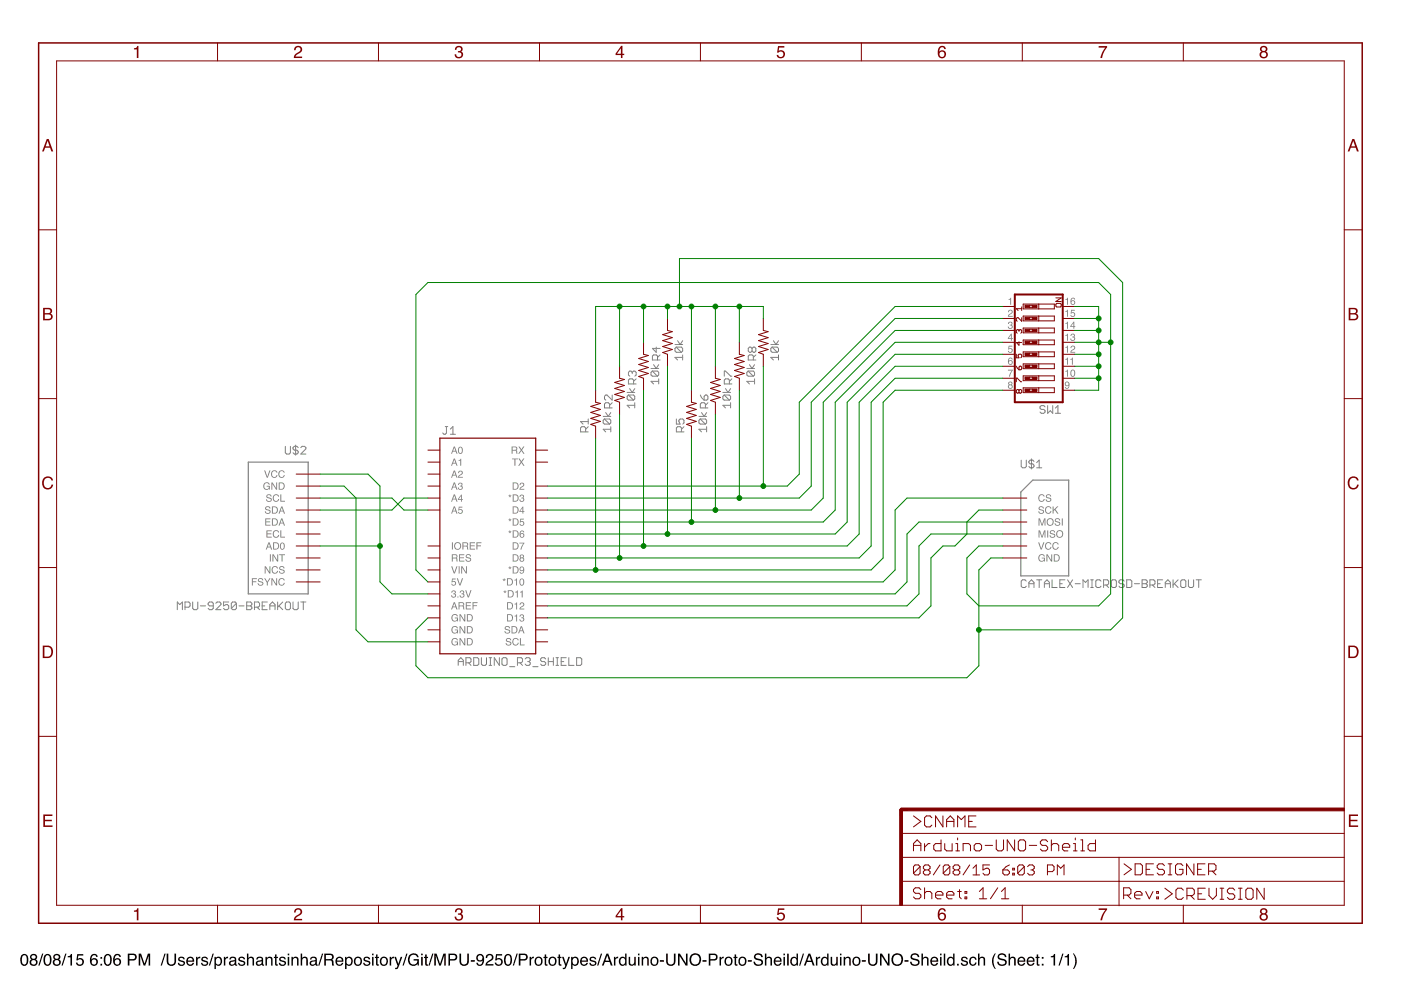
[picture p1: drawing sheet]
<svg xmlns="http://www.w3.org/2000/svg" width="297mm" height="210mm" viewBox="0 0 297 210" stroke-linecap="round" stroke-linejoin="round" font-family="sans-serif">
<path d="M4.7 202.4a.91 .91 0 0 1 1 .1 .91 .91 0 0 1 .3 1 .9 .9 0 0 1-.4 1.1 .9 .9 0 0 1-1.1-.2 1.91 1.91 0 0 1 .2-2zM4.9 202.6a1.65 1.65 0 0 0 .1 1.9h.1a1.25 1.25 0 0 0 .2-1.9zM6.7 202.9a.42 .42 0 0 0 .8 0 .42 .42 0 0 0-.8 0zM6.6 204.1a.51 .51 0 0 0 1 0 .51 .51 0 0 0-1 0zM6.6 202.4a.7 .7 0 0 1 1-.1 .7 .7 0 0 1 0 1.1 .77 .77 0 0 1 .1 1.1 .77 .77 0 0 1-1.1 .1 .77 .77 0 0 1 .1-1.2l-.3-.5zM8.9 202.2h.3l-.8 2.5h-.3zM9.6 202.4a.91 .91 0 0 1 1 .1 .91 .91 0 0 1 .3 1 .9 .9 0 0 1-.3 1.1 .9 .9 0 0 1-1.2-.2 1.91 1.91 0 0 1 .2-2zM9.8 202.6a1.65 1.65 0 0 0 .1 1.9h.2a1.25 1.25 0 0 0 .2-1.9zM11.6 202.9a.42 .42 0 0 0 .8 0 .42 .42 0 0 0-.8 0zM11.5 204.1a.51 .51 0 0 0 1 0 .51 .51 0 0 0-1 0zM11.5 202.4a.7 .7 0 0 1 1-.1 .7 .7 0 0 1 0 1.1 .77 .77 0 0 1 .1 1.1 .77 .77 0 0 1-1.1 .1 .77 .77 0 0 1 .1-1.2l-.3-.5zM13.8 202.2h.3l-.8 2.5h-.3zM14.4 202.7l.4-.1 .2-.3h.3v2.4h-.4v-1.7h-.5zM16.4 202.3h1.3v.3h-1.1l-.1 .7a.85 .85 0 0 1 1.2 .4 .85 .85 0 0 1-.6 1.1 .85 .85 0 0 1-1-.7h.3a.55 .55 0 0 0 .8 .3 .55 .55 0 0 0 .1-.9 .55 .55 0 0 0-.8 .1h-.3zM19.5 202.4a.73 .73 0 0 1 .8-.1 .73 .73 0 0 1 .4 .6h-.3a.51 .51 0 0 0-.6-.4 .51 .51 0 0 0-.4 .7v.2a.82 .82 0 0 1 1.2 .2 .82 .82 0 0 1-.3 1.2 .82 .82 0 0 1-1.1-.5l-.1-1.2zM19.4 204a.55 .55 0 0 0 1.1 0 .55 .55 0 0 0-1.1 0zM21.3 202.9h.4v.4h-.4zM21.3 204.3h.4v.4h-.4zM22.4 202.4a.91 .91 0 0 1 1 .1 .91 .91 0 0 1 .3 1 .9 .9 0 0 1-.4 1.1 .9 .9 0 0 1-1.1-.2 1.91 1.91 0 0 1 .2-2zM22.6 202.6a1.65 1.65 0 0 0 .1 1.9h.1a1.25 1.25 0 0 0 .2-1.9zM24.4 202.4a.73 .73 0 0 1 .8-.1 .73 .73 0 0 1 .4 .6h-.3a.51 .51 0 0 0-.6-.4 .51 .51 0 0 0-.4 .7v.2a.82 .82 0 0 1 1.2 .2 .82 .82 0 0 1-.3 1.2 .82 .82 0 0 1-1.1-.5l-.1-1.2zM24.3 204a.55 .55 0 0 0 1.1 0 .55 .55 0 0 0-1.1 0zM27.1 202.2h1.1a.73 .73 0 0 1 .8 .7 .73 .73 0 0 1-.8 .8h-.8v1h-.3zM27.4 202.5v.9h.7a.45 .45 0 0 0 .5-.5 .45 .45 0 0 0-.5-.4zM29.4 202.2h.5l.7 2.1 .8-2.1h.4v2.5h-.3v-2.1l-.7 2.1h-.3l-.8-2.1v2.1h-.3zM34.9 202.2h.2l-.8 2.5h-.2zM35.3 202.2h.4v1.6a.65 .65 0 0 0 .6 .7 .65 .65 0 0 0 .7-.7v-1.6h.3v1.4a1.01 1.01 0 0 1-1 1.2 1.01 1.01 0 0 1-1-1.2zM37.9 203a.74 .74 0 0 1 1.3 .4h-.3a.39 .39 0 0 0-.4-.3 .39 .39 0 0 0-.4 .3l.2 .2a.79 .79 0 0 1 .9 .7 .8 .8 0 0 1-.8 .5 .8 .8 0 0 1-.7-.7h.3a.45 .45 0 0 0 .5 .4 .45 .45 0 0 0 .4-.4l-.1-.1a.93 .93 0 0 1-1-.7zM39.7 203.1a.85 .85 0 0 1 1.1-.2 .85 .85 0 0 1 .4 1h-1.4a.53 .53 0 0 0 .4 .6 .53 .53 0 0 0 .6-.4h.3a.9 .9 0 0 1-1.2 .6 .9 .9 0 0 1-.3-1.4zM40 203.3l-.2 .4h1.1l-.4-.6zM41.6 202.9h.3v.3l.3-.3 .3-.1v.4a.5 .5 0 0 0-.6 .5v1h-.3zM42.9 203a.74 .74 0 0 1 1.2 .4h-.3a.39 .39 0 0 0-.4-.3 .39 .39 0 0 0-.4 .3l.2 .2a.79 .79 0 0 1 .9 .7 .8 .8 0 0 1-.8 .5 .8 .8 0 0 1-.7-.7h.3a.45 .45 0 0 0 .5 .4 .45 .45 0 0 0 .4-.4l-.1-.1a.93 .93 0 0 1-1-.7zM45.1 202.2h.2l-.8 2.5h-.2zM45.9 203.2a.71 .71 0 0 0-.1 .8 .71 .71 0 0 0 .7 .5 .72 .72 0 0 0 .3-.8 .72 .72 0 0 0-.7-.6zM45.5 202.9h.3v.2a.75 .75 0 0 1 .9-.2 .75 .75 0 0 1 .4 .9 .78 .78 0 0 1-.4 .9 .78 .78 0 0 1-.9-.2v1h-.3zM47.5 202.9h.3v.3l.3-.3 .3-.1v.4a.5 .5 0 0 0-.6 .5v1h-.3zM48.9 204.1a.44 .44 0 0 0 .6 .4 .44 .44 0 0 0 .2-.7zM48.7 203.1a.8 .8 0 0 1 1.4 .2v1.1l.2 .1v.2h-.4l-.1-.2a.63 .63 0 0 1-1 .3 .63 .63 0 0 1 0-1l1-.3a.42 .42 0 0 0-.4-.4 .42 .42 0 0 0-.5 .3h-.3zM50.7 203a.74 .74 0 0 1 1.2 .4h-.3a.39 .39 0 0 0-.4-.3 .39 .39 0 0 0-.3 .3l.1 .2a.79 .79 0 0 1 1 .7 .8 .8 0 0 1-.8 .5 .8 .8 0 0 1-.7-.7h.3a.45 .45 0 0 0 .4 .4 .45 .45 0 0 0 .5-.4l-.1-.1a.93 .93 0 0 1-1.1-.7zM52.4 202.2h.3v.9a.65 .65 0 0 1 .7-.2 .65 .65 0 0 1 .5 .6v1.2h-.4v-1.1a.46 .46 0 0 0-.5-.5 .46 .46 0 0 0-.3 .6v1h-.3zM54.6 204.1a.44 .44 0 0 0 .6 .4 .44 .44 0 0 0 .2-.7zM54.4 203.1a.8 .8 0 0 1 1.4 .2v1.1l.2 .1v.2h-.4l-.1-.2a.63 .63 0 0 1-1 .3 .63 .63 0 0 1 0-1l1-.3a.42 .42 0 0 0-.4-.4 .42 .42 0 0 0-.5 .3h-.3zM56.3 202.9h.3v.2a.66 .66 0 0 1 .7-.2 .66 .66 0 0 1 .5 .6v1.2h-.3v-1.1a.46 .46 0 0 0-.6-.5 .46 .46 0 0 0-.3 .7v.9h-.3zM58.3 202.4h.3v.5h.3v.2h-.3v1.2l.3 .2v.2a.44 .44 0 0 1-.6-.3v-1.3h-.2v-.2h.2zM59.4 203a.74 .74 0 0 1 1.2 .4h-.3a.39 .39 0 0 0-.4-.3 .39 .39 0 0 0-.4 .3l.2 .2a.79 .79 0 0 1 .9 .7 .8 .8 0 0 1-.8 .5 .8 .8 0 0 1-.7-.7h.3a.45 .45 0 0 0 .5 .4 .45 .45 0 0 0 .4-.4l-.1-.1a.93 .93 0 0 1-1-.7zM61 202.9h.3v1.8h-.3zM61 202.2h.3v.3h-.3zM61.8 202.9h.3v.2a.66 .66 0 0 1 .7-.2 .66 .66 0 0 1 .5 .6v1.2h-.3v-1.1a.46 .46 0 0 0-.6-.5 .46 .46 0 0 0-.3 .7v.9h-.3zM63.8 202.2h.3v.9a.65 .65 0 0 1 .7-.2 .65 .65 0 0 1 .5 .6v1.2h-.4v-1.1a.46 .46 0 0 0-.5-.5 .46 .46 0 0 0-.3 .6v1h-.3zM66 204.1a.44 .44 0 0 0 .6 .4 .44 .44 0 0 0 .2-.7zM65.8 203.1a.8 .8 0 0 1 1.4 .2v1.1l.2 .1v.2h-.4l-.1-.2a.63 .63 0 0 1-1 .3 .63 .63 0 0 1 0-1l1-.3a.42 .42 0 0 0-.4-.4 .42 .42 0 0 0-.5 .3h-.3zM68.3 202.2h.2l-.8 2.5h-.2zM69.1 202.5v.9h.8a.44 .44 0 0 0 .5-.5 .44 .44 0 0 0-.5-.4zM68.8 202.2h1.1a.69 .69 0 0 1 .8 .4 .69 .69 0 0 1-.3 .9l.3 .3 .2 .9h-.5l-.1-.9-.4-.2h-.8v1.1h-.3zM71.4 203.1a.85 .85 0 0 1 1-.2 .85 .85 0 0 1 .4 1h-1.3a.53 .53 0 0 0 .3 .6 .53 .53 0 0 0 .7-.4h.3a.9 .9 0 0 1-1.3 .6 .9 .9 0 0 1-.3-1.4zM71.6 203.3l-.1 .4h1l-.3-.6zM73.6 203.2a.71 .71 0 0 0-.1 .8 .71 .71 0 0 0 .7 .5 .72 .72 0 0 0 .3-.8 .72 .72 0 0 0-.7-.6zM73.2 202.9h.3v.2a.75 .75 0 0 1 .9-.2 .75 .75 0 0 1 .4 .9 .78 .78 0 0 1-.4 .9 .78 .78 0 0 1-.9-.2v1h-.3zM75.6 203.2a.66 .66 0 0 0-.2 .9 .66 .66 0 0 0 .9 .2 .67 .67 0 0 0 .1-.9 .67 .67 0 0 0-.8-.2zM75.3 203.1a.92 .92 0 0 1 1.2 .1 .92 .92 0 0 1 0 1.3 .92 .92 0 0 1-1.2 0l-.3-.7zM77.2 203a.74 .74 0 0 1 1.3 .4h-.3a.39 .39 0 0 0-.4-.3 .39 .39 0 0 0-.4 .3l.2 .2a.79 .79 0 0 1 .9 .7 .8 .8 0 0 1-.8 .5 .8 .8 0 0 1-.7-.7h.3a.45 .45 0 0 0 .5 .4 .45 .45 0 0 0 .4-.4l-.1-.1a.93 .93 0 0 1-1-.7zM78.9 202.9h.3v1.8h-.3zM78.9 202.2h.3v.3h-.3zM79.7 202.4h.3v.5h.3v.2h-.3v1.2l.3 .2v.2a.44 .44 0 0 1-.6-.3v-1.3h-.2v-.2h.2zM81.1 203.2a.66 .66 0 0 0-.2 .9 .66 .66 0 0 0 .9 .2 .67 .67 0 0 0 .1-.9 .67 .67 0 0 0-.8-.2zM80.8 203.1a.92 .92 0 0 1 1.2 .1 .92 .92 0 0 1 0 1.3 .92 .92 0 0 1-1.2 0l-.3-.7zM82.6 202.9h.3v.3l.4-.3 .2-.1v.4a.5 .5 0 0 0-.6 .5v1h-.3zM83.6 202.9h.4l.5 1.5 .5-1.5h.3l-.7 2a.61 .61 0 0 1-.8 .6v-.3h.3l.2-.4zM86.1 202.2h.3l-.8 2.5h-.3zM86.8 202.5a1.13 1.13 0 0 1 2 .5h-.4a.83 .83 0 0 0-1-.5 .83 .83 0 0 0-.6 1 .83 .83 0 0 0 .8 1 .83 .83 0 0 0 .9-.8h-.8v-.3h1.1v1.3h-.2l-.1-.3a1.22 1.22 0 0 1-1.6 .1 1.22 1.22 0 0 1-.3-1.6zM89.3 202.9h.3v1.8h-.3zM89.3 202.2h.3v.3h-.3zM90.1 202.4h.4v.5h.3v.2h-.3v1.2l.3 .2v.2a.44 .44 0 0 1-.7-.3v-1.3h-.2v-.2h.2zM91.6 202.2h.3l-.8 2.5h-.3zM92.1 202.2h.5l.7 2.1 .7-2.1h.5v2.5h-.3v-2.1l-.7 2.1h-.4l-.7-2.1v2.1h-.3zM95.1 202.2h1.1a.73 .73 0 0 1 .8 .7 .73 .73 0 0 1-.8 .8h-.8v1h-.3zM95.4 202.5v.9h.7a.45 .45 0 0 0 .5-.5 .45 .45 0 0 0-.5-.4zM97.4 202.2h.4v1.6a.65 .65 0 0 0 .6 .7 .65 .65 0 0 0 .7-.7v-1.6h.3v1.4a1.01 1.01 0 0 1-1 1.2 1.01 1.01 0 0 1-1-1.2zM99.8 203.6h.9v.3h-.9zM101.2 202.5a.89 .89 0 0 1 1.1-.1 .89 .89 0 0 1 .3 1 1.04 1.04 0 0 1-1.3 1.3l-.3-.6h.3a.49 .49 0 0 0 .6 .4 .49 .49 0 0 0 .4-.6v-.3a.8 .8 0 0 1-1.1 .1 .8 .8 0 0 1 0-1.2zM101.3 203.1a.52 .52 0 0 0 1 0 .52 .52 0 0 0-1 0zM103.3 202.4a.81 .81 0 0 1 1.2 .2 .81 .81 0 0 1-.5 1.2l-.7 .6h1.3v.3h-1.7a1.39 1.39 0 0 1 1.1-1.3 .5 .5 0 0 0 .2-.6 .5 .5 0 0 0-.6-.3 .5 .5 0 0 0-.3 .6h-.3zM105.2 202.3h1.3v.3h-1.1l-.1 .7a.85 .85 0 0 1 1.2 .4 .85 .85 0 0 1-.6 1.1 .85 .85 0 0 1-1-.7h.3a.55 .55 0 0 0 .8 .3 .55 .55 0 0 0 .1-.9 .55 .55 0 0 0-.8 .1h-.3zM107.3 202.4a.91 .91 0 0 1 1 .1 .91 .91 0 0 1 .3 1 .9 .9 0 0 1-.4 1.1 .9 .9 0 0 1-1.2-.2 1.91 1.91 0 0 1 .3-2zM107.4 202.6a1.65 1.65 0 0 0 .1 1.9h.2a1.25 1.25 0 0 0 .2-1.9zM109.5 202.2h.3l-.8 2.5h-.3zM110 202.2h1.1a.73 .73 0 0 1 .8 .7 .73 .73 0 0 1-.8 .8h-.8v1h-.3zM110.3 202.5v.9h.7a.45 .45 0 0 0 .5-.5 .45 .45 0 0 0-.5-.4zM112.3 202.9h.3v.3l.3-.3 .3-.1v.4a.5 .5 0 0 0-.6 .5v1h-.3zM113.9 203.2a.66 .66 0 0 0-.2 .9 .66 .66 0 0 0 .9 .2 .67 .67 0 0 0 .1-.9 .67 .67 0 0 0-.8-.2zM113.6 203.1a.92 .92 0 0 1 1.2 .1 .92 .92 0 0 1 0 1.3 .92 .92 0 0 1-1.2 0l-.3-.7zM115.5 202.4h.3v.5h.3v.2h-.3v1.2l.3 .2v.2a.44 .44 0 0 1-.6-.3v-1.3h-.3v-.2h.3zM116.8 203.2a.66 .66 0 0 0-.2 .9 .66 .66 0 0 0 1 .2 .67 .67 0 0 0 .1-.9 .67 .67 0 0 0-.9-.2zM116.5 203.1a.92 .92 0 0 1 1.3 .1 .92 .92 0 0 1 0 1.3 .92 .92 0 0 1-1.3 0l-.2-.7zM118.4 202.4h.3v.5h.3v.2h-.3v1.2l.3 .2v.2a.44 .44 0 0 1-.6-.3v-1.3h-.2v-.2h.2zM119.2 202.9h.3l.5 1.5 .5-1.5h.3l-.7 2a.61 .61 0 0 1-.8 .6v-.3h.3l.2-.4zM121.6 203.2a.71 .71 0 0 0-.2 .8 .71 .71 0 0 0 .7 .5 .72 .72 0 0 0 .3-.8 .72 .72 0 0 0-.7-.6zM121.1 202.9h.3v.2a.75 .75 0 0 1 .9-.2 .75 .75 0 0 1 .4 .9 .78 .78 0 0 1-.3 .9 .78 .78 0 0 1-1-.2v1h-.3zM123.2 203.1a.85 .85 0 0 1 1.1-.2 .85 .85 0 0 1 .4 1h-1.4a.53 .53 0 0 0 .4 .6 .53 .53 0 0 0 .6-.4h.3a.9 .9 0 0 1-1.2 .6 .9 .9 0 0 1-.3-1.4zM123.5 203.3l-.2 .4h1l-.3-.6zM125.2 203a.74 .74 0 0 1 1.2 .4h-.3a.39 .39 0 0 0-.4-.3 .39 .39 0 0 0-.4 .3l.2 .2a.79 .79 0 0 1 .9 .7 .8 .8 0 0 1-.8 .5 .8 .8 0 0 1-.7-.7h.3a.45 .45 0 0 0 .5 .4 .45 .45 0 0 0 .4-.4l-.1-.1a.93 .93 0 0 1-1-.7zM127.4 202.2h.3l-.8 2.5h-.3zM128.8 202.6l-.5 1.1h.8zM128.6 202.2h.4l.9 2.5h-.4l-.2-.7h-1l-.3 .7h-.4zM130.2 202.9h.3v.3l.3-.3 .3-.1v.4a.5 .5 0 0 0-.6 .5v1h-.3zM131.7 203.3a.64 .64 0 0 0-.1 .9 .64 .64 0 0 0 .8 .1 .64 .64 0 0 0 .1-.8 .64 .64 0 0 0-.8-.2zM131.6 203l.6-.1 .3 .2v-.9h.3v2.5h-.2v-.2a.8 .8 0 0 1-1.1 .1 .8 .8 0 0 1-.3-1zM133.3 202.9h.3v1.2a.47 .47 0 0 0 .6 .4 .47 .47 0 0 0 .3-.7v-.9h.3v1.8h-.3v-.2a.64 .64 0 0 1-.7 .3 .64 .64 0 0 1-.5-.7zM135.3 202.9h.3v1.8h-.3zM135.3 202.2h.3v.3h-.3zM136.1 202.9h.2v.2a.66 .66 0 0 1 .8-.2 .66 .66 0 0 1 .5 .6v1.2h-.4v-1.1a.46 .46 0 0 0-.5-.5 .46 .46 0 0 0-.3 .7v.9h-.3zM138.4 203.2a.66 .66 0 0 0-.2 .9 .66 .66 0 0 0 1 .2 .67 .67 0 0 0 .1-.9 .67 .67 0 0 0-.9-.2zM138.1 203.1a.92 .92 0 0 1 1.3 .1 .92 .92 0 0 1 0 1.3 .92 .92 0 0 1-1.3 0l-.2-.7zM139.9 203.6h.9v.3h-.9zM141.2 202.2h.4v1.6a.65 .65 0 0 0 .6 .7 .65 .65 0 0 0 .7-.7v-1.6h.3v1.4a1.01 1.01 0 0 1-1 1.2 1.01 1.01 0 0 1-1-1.2zM143.8 202.2h.4l1.2 2v-2h.4v2.5h-.4l-1.3-2v2h-.3zM146.6 202.4a1.29 1.29 0 0 1 1.8 .3 1.29 1.29 0 0 1-.3 1.8 1.29 1.29 0 0 1-1.8-.3l-.1-1.1zM146.8 202.7a1.02 1.02 0 0 0-.2 1.3 1.02 1.02 0 0 0 1.3 .3 1.01 1.01 0 0 0 .3-1.4 1.01 1.01 0 0 0-1.4-.2zM148.9 203.6h.9v.3h-.9zM150.3 202.2h1.1a.73 .73 0 0 1 .8 .7 .73 .73 0 0 1-.8 .8h-.8v1h-.3zM150.6 202.5v.9h.7a.45 .45 0 0 0 .5-.5 .45 .45 0 0 0-.5-.4zM152.6 202.9h.3v.3l.3-.3 .3-.1v.4a.5 .5 0 0 0-.6 .5v1h-.3zM154.2 203.2a.66 .66 0 0 0-.3 .9 .66 .66 0 0 0 1 .2 .67 .67 0 0 0 .1-.9 .67 .67 0 0 0-.8-.2zM153.8 203.1a.92 .92 0 0 1 1.3 .1 .92 .92 0 0 1 0 1.3 .92 .92 0 0 1-1.3 0l-.2-.7zM155.8 202.4h.3v.5h.3v.2h-.3v1.2l.3 .2v.2a.44 .44 0 0 1-.6-.3v-1.3h-.3v-.2h.3zM157.1 203.2a.66 .66 0 0 0-.2 .9 .66 .66 0 0 0 .9 .2 .67 .67 0 0 0 .1-.9 .67 .67 0 0 0-.8-.2zM156.8 203.1a.92 .92 0 0 1 1.2 .1 .92 .92 0 0 1 0 1.3 .92 .92 0 0 1-1.2 0l-.3-.7zM158.6 203.6h.8v.3h-.8zM160.1 202.3a1 1 0 0 1 1.6 .6h-.3a.59 .59 0 0 0-.6-.5 .59 .59 0 0 0-.6 .6l.2 .2a1.22 1.22 0 0 1 1.4 .8 1.03 1.03 0 0 1-1.1 .8 1.03 1.03 0 0 1-.9-.9h.3a.67 .67 0 0 0 .7 .6 .67 .67 0 0 0 .6-.6l-.1-.1a2.06 2.06 0 0 1-1.4-.7v-.4zM162.2 202.2h.3v.9a.65 .65 0 0 1 .7-.2 .65 .65 0 0 1 .5 .6v1.2h-.3v-1.1a.46 .46 0 0 0-.6-.5 .46 .46 0 0 0-.3 .6v1h-.3zM164.3 203.1a.85 .85 0 0 1 1-.2 .85 .85 0 0 1 .4 1h-1.3a.53 .53 0 0 0 .4 .6 .53 .53 0 0 0 .6-.4h.3a.9 .9 0 0 1-1.3 .6 .9 .9 0 0 1-.3-1.4zM164.5 203.3l-.1 .4h1l-.3-.6zM166.1 202.9h.3v1.8h-.3zM166.1 202.2h.3v.3h-.3zM166.9 202.2h.3v2.5h-.3zM168 203.3a.64 .64 0 0 0-.1 .9 .64 .64 0 0 0 .9 .1 .64 .64 0 0 0 .1-.8 .64 .64 0 0 0-.9-.2zM167.9 203l.6-.1 .4 .2v-.9h.3v2.5h-.3v-.2a.8 .8 0 0 1-1.1 .1 .8 .8 0 0 1-.2-1zM170.2 202.2h.3l-.8 2.5h-.3zM171.6 202.6l-.4 1.1h.8zM171.4 202.2h.4l.9 2.5h-.4l-.2-.7h-1l-.3 .7h-.4zM173 202.9h.3v.3l.3-.3 .3-.1v.4a.5 .5 0 0 0-.6 .5v1h-.3zM174.5 203.3a.64 .64 0 0 0-.1 .9 .64 .64 0 0 0 .8 .1 .64 .64 0 0 0 .2-.8 .64 .64 0 0 0-.9-.2zM174.4 203l.6-.1 .4 .2v-.9h.3v2.5h-.3v-.2a.8 .8 0 0 1-1.1 .1 .8 .8 0 0 1-.2-1zM176.1 202.9h.3v1.2a.47 .47 0 0 0 .7 .4 .47 .47 0 0 0 .2-.7v-.9h.3v1.8h-.3v-.2a.64 .64 0 0 1-.7 .3 .64 .64 0 0 1-.5-.7zM178.1 202.9h.3v1.8h-.3zM178.1 202.2h.3v.3h-.3zM178.9 202.9h.3v.2a.66 .66 0 0 1 .7-.2 .66 .66 0 0 1 .5 .6v1.2h-.3v-1.1a.46 .46 0 0 0-.6-.5 .46 .46 0 0 0-.3 .7v.9h-.3zM181.3 203.2a.66 .66 0 0 0-.3 .9 .66 .66 0 0 0 1 .2 .67 .67 0 0 0 .1-.9 .67 .67 0 0 0-.8-.2zM181 203.1a.92 .92 0 0 1 1.2 .1 .92 .92 0 0 1 0 1.3 .92 .92 0 0 1-1.3 0l-.2-.7zM182.7 203.6h.9v.3h-.9zM184 202.2h.4v1.6a.65 .65 0 0 0 .6 .7 .65 .65 0 0 0 .7-.7v-1.6h.3v1.4a1.01 1.01 0 0 1-1 1.2 1.01 1.01 0 0 1-1-1.2zM186.6 202.2h.4l1.3 2v-2h.3v2.5h-.4l-1.3-2v2h-.3zM189.4 202.4a1.29 1.29 0 0 1 1.8 .3 1.29 1.29 0 0 1-.2 1.8 1.29 1.29 0 0 1-1.8-.3l-.2-1.1zM189.6 202.7a1.02 1.02 0 0 0-.1 1.3 1.02 1.02 0 0 0 1.3 .3 1.01 1.01 0 0 0 .2-1.4 1.01 1.01 0 0 0-1.4-.2zM191.8 203.6h.8v.3h-.8zM193.3 202.3a1 1 0 0 1 1.6 .6h-.3a.59 .59 0 0 0-.6-.5 .59 .59 0 0 0-.6 .6l.2 .2a1.22 1.22 0 0 1 1.4 .8 1.03 1.03 0 0 1-1.1 .8 1.03 1.03 0 0 1-.9-.9h.3a.67 .67 0 0 0 .7 .6 .67 .67 0 0 0 .6-.6l-.1-.1a2.06 2.06 0 0 1-1.4-.7v-.4zM195.4 202.2h.3v.9a.65 .65 0 0 1 .7-.2 .65 .65 0 0 1 .5 .6v1.2h-.3v-1.1a.46 .46 0 0 0-.6-.5 .46 .46 0 0 0-.3 .6v1h-.3zM197.5 203.1a.85 .85 0 0 1 1-.2 .85 .85 0 0 1 .4 1h-1.3a.53 .53 0 0 0 .4 .6 .53 .53 0 0 0 .6-.4h.3a.9 .9 0 0 1-1.3 .6 .9 .9 0 0 1-.3-1.4zM197.7 203.3l-.1 .4h1l-.3-.6zM199.3 202.9h.3v1.8h-.3zM199.3 202.2h.3v.3h-.3zM200.1 202.2h.3v2.5h-.3zM201.2 203.3a.64 .64 0 0 0-.1 .9 .64 .64 0 0 0 .9 .1 .64 .64 0 0 0 .1-.8 .64 .64 0 0 0-.9-.2zM201.1 203l.6-.1 .4 .2v-.9h.3v2.5h-.3v-.2a.8 .8 0 0 1-1.1 .1 .8 .8 0 0 1-.2-1zM202.9 204.3h.4v.4h-.4zM203.9 203a.74 .74 0 0 1 1.3 .4h-.3a.39 .39 0 0 0-.4-.3 .39 .39 0 0 0-.4 .3l.2 .2a.79 .79 0 0 1 .9 .7 .8 .8 0 0 1-.8 .5 .8 .8 0 0 1-.7-.7h.3a.45 .45 0 0 0 .5 .4 .45 .45 0 0 0 .4-.4l-.1-.1a.93 .93 0 0 1-1-.7zM205.7 203.1a.76 .76 0 0 1 .8-.3 .76 .76 0 0 1 .5 .7h-.3a.51 .51 0 0 0-.6-.4 .51 .51 0 0 0-.3 .8 .49 .49 0 0 0 .3 .6 .49 .49 0 0 0 .6-.4h.3a.83 .83 0 0 1-1 .6 .83 .83 0 0 1-.5-1.1zM207.4 202.2h.3v.9a.65 .65 0 0 1 .7-.2 .65 .65 0 0 1 .5 .6v1.2h-.4v-1.1a.46 .46 0 0 0-.5-.5 .46 .46 0 0 0-.3 .6v1h-.3zM210.9 202.1h.2a3.1 3.1 0 0 0 0 3.3h-.2a2.6 2.6 0 0 1 0-3.3zM211.7 202.3a1 1 0 0 1 1.7 .6h-.4a.59 .59 0 0 0-.6-.5 .59 .59 0 0 0-.5 .6l.2 .2a1.22 1.22 0 0 1 1.3 .8 1.03 1.03 0 0 1-1 .8 1.03 1.03 0 0 1-1-.9h.3a.67 .67 0 0 0 .7 .6 .67 .67 0 0 0 .7-.6l-.1-.1a2.06 2.06 0 0 1-1.5-.7v-.4zM213.8 202.2h.4v.9a.65 .65 0 0 1 .7-.2 .65 .65 0 0 1 .4 .6v1.2h-.3v-1.1a.46 .46 0 0 0-.5-.5 .46 .46 0 0 0-.3 .6v1h-.4zM215.9 203.1a.85 .85 0 0 1 1.1-.2 .85 .85 0 0 1 .4 1h-1.4a.53 .53 0 0 0 .4 .6 .53 .53 0 0 0 .7-.4h.3a.9 .9 0 0 1-1.3 .6 .9 .9 0 0 1-.3-1.4zM216.2 203.3l-.2 .4h1.1l-.4-.6zM217.9 203.1a.85 .85 0 0 1 1-.2 .85 .85 0 0 1 .5 1h-1.4a.53 .53 0 0 0 .4 .6 .53 .53 0 0 0 .6-.4h.3a.9 .9 0 0 1-1.3 .6 .9 .9 0 0 1-.2-1.4zM218.2 203.3l-.2 .4h1l-.3-.6zM219.8 202.4h.3v.5h.3v.2h-.3v1.2l.3 .2v.2a.44 .44 0 0 1-.6-.3v-1.3h-.3v-.2h.3zM220.9 202.9h.3v.4h-.3zM220.9 204.3h.3v.4h-.3zM222.8 202.7l.5-.1 .2-.3h.2v2.4h-.3v-1.7h-.6zM225.2 202.2h.3l-.8 2.5h-.3zM225.7 202.7l.5-.1 .2-.3h.3v2.4h-.4v-1.7h-.6zM227.5 202.1h.2l.3 .6a2.54 2.54 0 0 1-.3 2.7h-.2a3.1 3.1 0 0 0 0-3.3z" fill="#000"/>
<path d="M52.6 98h12.7v27.9h-12.7zM219 101.8h7.6v20.3h-10.2v-17.8z" fill="none" stroke="#808080" stroke-width=".25"/>
<g fill="none" stroke="#808080" stroke-width=".21">
<path d="M138 78.1h1.7M138.3 78.7h1.1l.3 .3v.5l-.3 .3M138.3 78.7l-.3 .3v.5l.3 .3h1.1M138.3 78.7l1.1 1.1M138.6 77.3l.5 .8 .6-.8M143.1 73h1.6M143.4 73.6h1.1l.2 .3v.5l-.2 .3M143.4 73.6l-.3 .3v.5l.3 .3h1.1M143.4 73.6l1.1 1.1M143.7 72.2l.5 .8 .5-.8M144.7 75.8h-1.6l.6 .5M144.7 75.2v1.1"/>
<path d="M158.3 78.1h1.7M158.6 78.7l-.3 .3v.5l.3 .3h1.1M158.6 78.7h1.1l.3 .3v.5l-.3 .3M158.6 78.7l1.1 1.1M158.9 77.3l.5 .8 .6-.8M163.4 73h1.7M163.7 73.6l-.3 .3v.5l.3 .3h1.1M163.7 73.6h1.1l.3 .3v.5l-.3 .3M163.7 73.6l1.1 1.1M164 72.2l.5 .8 .6-.8M165.1 75.8h-1.7l.6 .5M165.1 75.2v1.1"/>
<path d="M60.5 94.6v1.4l.3 .3h.5l.3-.3v-1.4M62.7 94.4v2.1M63.2 94.9l-.3-.3h-.5l-.3 .3v.3l.3 .2h.5l.3 .3v.3l-.3 .3h-.5l-.3-.3M63.8 94.9l.3-.3h.5l.3 .3v.3l-1.1 1.1h1.1M94.4 90.4h.5M94.7 90.4v1.4l-.3 .3h-.3l-.2-.3M95.5 92.1h1.1M95.5 91l.5-.6v1.7M127.9 88.3h1.6M128.1 88.8h1.1l.3 .3v.6l-.3 .2M128.1 88.8l-.2 .3v.6l.2 .2h1.1M128.1 88.8l1.1 1.1"/>
<path d="M128.4 87.5l.6 .8 .5-.8M129.5 91h-1.6l.5 .6M129.5 90.5v1.1M133 83.2h1.6M133.2 83.8h1.1l.3 .2v.6l-.3 .2M133.2 83.8l-.2 .2v.6l.2 .2h1.1M133.2 83.8l1.1 1M133.5 82.4l.5 .8 .6-.8M134.6 85.9h-1.6l.5 .6M134.6 85.4v1.1M139.7 80.9h-1.7l.6 .5M139.7 80.3v1.1"/>
<path d="M148.2 88.3h1.6M148.5 88.8l-.3 .3v.6l.3 .2h1M148.5 88.8h1l.3 .3v.6l-.3 .2M148.5 88.8l1 1.1M148.7 87.5l.6 .8 .5-.8M149.8 91h-1.6l.5 .6M149.8 90.5v1.1M153.3 83.2h1.6M153.5 83.8l-.2 .2v.6l.2 .2h1.1M153.5 83.8h1.1l.3 .2v.6l-.3 .2M153.5 83.8l1.1 1M153.8 82.4l.6 .8 .5-.8"/>
<path d="M154.9 85.9h-1.6l.5 .6M154.9 85.4v1.1M160 80.9h-1.7l.6 .5M160 80.3v1.1M37.6 129.3v-1.7l.5 .6 .6-.6v1.7M39.2 128.7h.8l.3-.2v-.6l-.3-.3h-.8v1.7M40.9 127.6v1.4l.2 .3h.6l.2-.3v-1.4M42.5 128.5h1.1M45.2 128.5h-.8l-.3-.3v-.3l.3-.3h.5l.3 .3v1.1l-.3 .3h-.5l-.3-.3M45.8 127.9l.2-.3h.6l.2 .3v.3l-1 1.1h1M48.5 127.6h-1.1v.9l.5-.3h.3l.3 .3v.5l-.3 .3h-.5l-.3-.3M50.1 127.9l-.3-.3h-.5l-.3 .3v1.1"/>
<path d="M50.1 127.9v1.1l-.3 .3h-.5l-.3-.3M50.1 127.9l-1.1 1.1M50.7 128.5h1.1M52.3 127.6h.8l.3 .3v.3l-.3 .3 .3 .2v.3l-.3 .3h-.8zM52.3 128.5h.8M54 128.7h.8l.2-.2v-.6l-.2-.3h-.8v1.7M54.5 128.7l.5 .6M55.6 128.5h.5M56.7 127.6h-1.1v1.7h1.1M57.2 128.5h1.1M57.2 129.3v-1.1l.6-.6 .5 .6v1.1M58.9 127.6v1.7"/>
<path d="M59.1 128.5l.8 .8M59.9 127.6l-1 1.1M60.5 127.9l.3-.3h.5l.3 .3v1.1l-.3 .3h-.5l-.3-.3zM62.1 127.6v1.4l.3 .3h.5l.3-.3v-1.4M63.8 127.6h1.1M64.3 127.6v1.7M100.4 139.4h.8l.3 .3v1.1l-.3 .3h-.8zM102.1 139.4v1.4l.2 .3h.6l.2-.3v-1.4M103.7 139.4h.5M104 139.4v1.7M105.9 139.4v1.7l-1.1-1.7v1.7M106.7 139.4h.6l.2 .3v1.1l-.2 .3h-.6l-.3-.3v-1.1z"/>
<path d="M111.3 139.7l.3-.3h.6l.2 .3v.3l-.2 .3M115.7 139.7l-.3-.3h-.5l-.3 .3v.3l.3 .3h.5l.3 .2v.3l-.3 .3h-.5l-.3-.3M116.2 139.4v1.7M117.3 139.4v1.7M117.9 139.4h.5M118.2 139.4v1.7M120.1 139.4h-1.1v1.7h1.1M120.6 139.4v1.7h1.1M122.3 139.4h.8l.2 .3v1.1l-.2 .3h-.8zM217.6 123.2l-.3-.3h-.5l-.3 .3v1.1l.3 .3h.5l.3-.3M218.1 124.6v-1.1l.6-.6 .5 .6v1.1M218.1 123.8h1.1"/>
<path d="M219.8 122.9h1.1M220.3 122.9v1.7M221.4 123.8h1.1M221.4 124.6v-1.1l.6-.6 .5 .6v1.1M223.1 122.9v1.7h1M224.7 123.8h.5M225.8 122.9h-1.1v1.7h1.1M226.3 122.9l1.1 1.7M227.4 122.9l-1.1 1.7M228 123.8h1M229.6 124.6v-1.7l.5 .6 .6-.6v1.7M231.2 122.9h.6"/>
<path d="M231.2 124.6h.6M231.5 122.9v1.7M233.4 123.2l-.2-.3h-.6l-.3 .3v1.1l.3 .3h.6l.2-.3M234 124h.8l.3-.2v-.6l-.3-.3h-.8v1.7M234.5 124l.6 .6M235.9 122.9h.5l.3 .3v1.1l-.3 .3h-.5l-.3-.3v-1.1zM238.3 123.2l-.2-.3h-.6l-.3 .3v.3l.3 .3h.6l.2 .2v.3l-.2 .3h-.6l-.3-.3M238.9 122.9h.8l.3 .3v1.1l-.3 .3h-.8zM240.5 123.8h1.1M242.1 122.9h.9l.2 .3v.3l-.2 .3 .2 .2v.3l-.2 .3h-.9zM242.1 123.8h.9M243.8 124h.8l.3-.2v-.6l-.3-.3h-.8v1.7"/>
<path d="M244.3 124l.6 .6M245.4 123.8h.6M246.5 122.9h-1.1v1.7h1.1M247.1 123.8h1.1M247.1 124.6v-1.1l.5-.6 .6 .6v1.1M248.7 122.9v1.7M249 123.8l.8 .8M249.8 122.9l-1.1 1.1M250.6 122.9h.6l.2 .3v1.1l-.2 .3h-.6l-.3-.3v-1.1zM252 122.9v1.4l.2 .3h.6l.3-.3v-1.4M253.6 122.9h1.1M254.1 122.9v1.7"/>
<path d="M97.2 141.1v-1.1l.5-.6 .5 .6v1.1M97.2 140.3h1M98.8 140.5h.8l.3-.2v-.6l-.3-.3h-.8v1.7M99.3 140.5l.6 .6M103.7 141.1h.5M108.1 141.4h1.1M109.7 140.5h.8l.3-.2v-.6l-.3-.3h-.8v1.7M110.2 140.5l.6 .6M111.9 140.3h.3M112.2 140.3l.2 .2v.3l-.2 .3h-.6l-.3-.3M113 141.4h1.1M116.2 140.3h1.1"/>
<path d="M117.9 141.1h.5M119 140.3h.5"/>
</g>
<g fill="#808080">
<path d="M108.7 94.9v.5h.5a.27 .27 0 0 0 .3-.3 .27 .27 0 0 0-.3-.2zM108.5 94.7h.7a.42 .42 0 0 1 .5 .2 .42 .42 0 0 1-.2 .6l.2 .7h-.2l-.1-.5-.2-.2h-.5v.7h-.2zM109.9 94.7h.3l.4 .6 .3-.6h.3l-.5 .7 .5 .8h-.2l-.5-.6-.4 .6h-.2l.5-.8z"/>
<path d="M108.6 97.2h1.2v.2h-.5v1.3h-.2v-1.3h-.5zM109.9 97.2h.3l.4 .6 .3-.6h.3l-.5 .8 .5 .7h-.2l-.5-.6-.4 .6h-.2l.5-.7z"/>
<path d="M108.9 102.5v1.1h.4a.6 .6 0 0 0 .5-.5 .6 .6 0 0 0-.5-.6zM108.7 102.3h.6a.78 .78 0 0 1 .7 .8 .78 .78 0 0 1-.7 .7h-.6zM110.3 102.4a.52 .52 0 0 1 .9 .3 .52 .52 0 0 1-.6 .6l-.3 .3h.9v.2h-1.1l.2-.4a.59 .59 0 0 0 .6-.8l-.4-.1-.1 .4h-.2z"/>
<path d="M107.8 105l.2 .1v-.3h.2v.3l.2-.1v.1l-.2 .1 .1 .2h-.1l-.1-.2-.1 .2h-.1l.1-.2-.2-.1zM108.9 105v1.2h.4a.6 .6 0 0 0 .5-.6 .6 .6 0 0 0-.5-.6zM108.7 104.8h.6a.78 .78 0 0 1 .7 .8 .78 .78 0 0 1-.7 .8h-.6zM110.3 105a.43 .43 0 0 1 .7-.1 .43 .43 0 0 1-.1 .7 .5 .5 0 0 1-.1 .8 .5 .5 0 0 1-.7-.5h.2a.3 .3 0 0 0 .4 .3 .3 .3 0 0 0 .1-.5h-.3l.1-.2a.25 .25 0 0 0 .3-.2 .25 .25 0 0 0-.3-.3l-.4 .4z"/>
<path d="M108.9 107.5v1.2h.4a.6 .6 0 0 0 .5-.6 .6 .6 0 0 0-.5-.6zM108.7 107.4h.6a.78 .78 0 0 1 .7 .7 .78 .78 0 0 1-.7 .8h-.6zM110.8 107.7l-.5 .7h.5zM110.8 107.4h.2v1h.2v.1h-.2v.4h-.2v-.4h-.7z"/>
<path d="M107.8 110.1h.2v-.2h.2v.2h.2v.1l-.2 .1 .1 .1-.1 .1-.1-.2-.1 .2-.1-.1 .1-.1-.2-.1zM108.9 110.1v1.2h.4a.6 .6 0 0 0 .5-.6 .6 .6 0 0 0-.5-.6zM108.7 109.9h.6a.78 .78 0 0 1 .7 .8 .78 .78 0 0 1-.7 .7h-.6zM110.3 110h.8v.2h-.7v.4a.52 .52 0 0 1 .7 .2 .52 .52 0 0 1-.3 .7 .52 .52 0 0 1-.7-.4h.2a.33 .33 0 0 0 .5 .1 .33 .33 0 0 0 .1-.5 .33 .33 0 0 0-.5 .1h-.2z"/>
<path d="M107.8 112.6l.2 .1v-.3h.2v.3l.2-.1v.1l-.2 .1 .1 .2-.1 .1-.1-.2-.1 .2-.1-.1 .1-.2-.2-.1zM108.9 112.6v1.2h.4a.6 .6 0 0 0 .5-.6 .6 .6 0 0 0-.5-.6zM108.7 112.4h.6a.78 .78 0 0 1 .7 .8 .78 .78 0 0 1-.7 .8h-.6zM110.3 112.6l.6-.1 .2 .4-.5-.2-.3 .5a.51 .51 0 0 1 .8 .2 .51 .51 0 0 1-.3 .7 .51 .51 0 0 1-.6-.5zM110.4 113.5a.32 .32 0 0 0 .6 0 .32 .32 0 0 0-.6 0z"/>
<path d="M108.9 115.2v1.1h.4a.6 .6 0 0 0 .5-.5 .6 .6 0 0 0-.5-.6zM108.7 115h.6a.78 .78 0 0 1 .7 .8 .78 .78 0 0 1-.7 .7h-.6zM110.1 115.1h1.1l-.6 1.4h-.2v-.3l.6-1h-.9z"/>
<path d="M108.9 117.7v1.2h.4a.6 .6 0 0 0 .5-.6 .6 .6 0 0 0-.5-.6zM108.7 117.5h.6a.78 .78 0 0 1 .7 .8 .78 .78 0 0 1-.7 .8h-.6zM110.4 118a.25 .25 0 0 0 .5 0 .25 .25 0 0 0-.5 0zM110.3 118.7a.31 .31 0 0 0 .6 0 .31 .31 0 0 0-.6 0zM110.3 117.7a.43 .43 0 0 1 .7-.1 .43 .43 0 0 1-.1 .7 .46 .46 0 0 1 .1 .6 .46 .46 0 0 1-.7 .1 .46 .46 0 0 1 .1-.7l-.2-.3z"/>
<path d="M107.8 120.2l.2 .1v-.2h.2v.2l.2-.1v.1l-.2 .1 .1 .2-.1 .1-.1-.2-.1 .2-.1-.1 .1-.2-.2-.1zM108.9 120.2v1.2h.4a.6 .6 0 0 0 .5-.6 .6 .6 0 0 0-.5-.6zM108.7 120.1h.6a.78 .78 0 0 1 .7 .7 .78 .78 0 0 1-.7 .8h-.6zM110.3 120.3a.66 .66 0 0 1 .8 .1 .66 .66 0 0 1 0 .9 .46 .46 0 0 1-.5 .3 .46 .46 0 0 1-.4-.4h.2a.3 .3 0 0 0 .3 .3 .3 .3 0 0 0 .2-.4l.1-.2a.48 .48 0 0 1-.7 .1 .48 .48 0 0 1 0-.7zM110.3 120.6a.35 .35 0 0 0 .7 0 .35 .35 0 0 0-.7 0z"/>
<path d="M106.6 122.8h.2v-.2h.2v.2h.2v.1h-.2l.1 .2-.1 .1-.1-.2-.1 .2-.1-.1 .1-.2h-.2zM107.7 122.8v1.2h.4a.6 .6 0 0 0 .5-.6 .6 .6 0 0 0-.5-.6zM107.5 122.6h.6a.78 .78 0 0 1 .7 .8 .78 .78 0 0 1-.7 .7h-.6zM109.1 122.9l.5-.2v1.4h-.2v-1h-.3zM110.3 122.8a.64 .64 0 0 1 .8 .1 .64 .64 0 0 1 0 .8 .53 .53 0 0 1-.7 .4 .53 .53 0 0 1-.3-.7zM110.5 122.9a.83 .83 0 0 0 .1 1.1 .7 .7 0 0 0 0-1.2z"/>
<path d="M106.8 125.3l.2 .1v-.3h.1v.3l.3-.1v.1l-.2 .1 .1 .2-.1 .1-.1-.2-.2 .2-.1-.1 .2-.2-.3-.1zM107.9 125.3v1.2h.3a.6 .6 0 0 0 .5-.6 .6 .6 0 0 0-.5-.6zM107.7 125.1h.6a.78 .78 0 0 1 .6 .8 .78 .78 0 0 1-.6 .8h-.6zM109.2 125.5l.6-.3v1.5h-.2v-1.1h-.4zM110.3 125.5l.5-.3v1.5h-.2v-1.1h-.3z"/>
<path d="M107.7 127.9v1.1h.4a.6 .6 0 0 0 .5-.5 .6 .6 0 0 0-.5-.6zM107.5 127.7h.6a.78 .78 0 0 1 .7 .8 .78 .78 0 0 1-.7 .7h-.6zM109.1 128l.5-.3v1.5h-.2v-1h-.3zM110.3 127.8a.52 .52 0 0 1 .9 .3 .52 .52 0 0 1-.6 .6l-.3 .3h.9v.2h-1.1l.2-.5a.59 .59 0 0 0 .6-.7l-.4-.1-.1 .4h-.2z"/>
<path d="M107.7 130.4v1.2h.4a.6 .6 0 0 0 .5-.6 .6 .6 0 0 0-.5-.6zM107.5 130.2h.6a.78 .78 0 0 1 .7 .8 .78 .78 0 0 1-.7 .8h-.6zM109.1 130.6l.5-.3v1.5h-.2v-1.1h-.3zM110.3 130.4a.43 .43 0 0 1 .7-.1 .43 .43 0 0 1-.1 .7 .5 .5 0 0 1-.1 .8 .5 .5 0 0 1-.7-.5h.2a.3 .3 0 0 0 .4 .3 .3 .3 0 0 0 .1-.5h-.3l.1-.2a.25 .25 0 0 0 .3-.2 .25 .25 0 0 0-.3-.3l-.4 .4z"/>
<path d="M96.3 94.9l-.2 .7h.5zM96.2 94.7h.2l.6 1.5h-.2l-.2-.5h-.6l-.2 .5h-.2zM97.3 94.9a.64 .64 0 0 1 .8 .1 .64 .64 0 0 1 0 .8 .53 .53 0 0 1-.7 .4 .53 .53 0 0 1-.3-.7zM97.5 94.9a.83 .83 0 0 0 .1 1.2 .7 .7 0 0 0 0-1.2z"/>
<path d="M96.3 97.4l-.2 .7h.5zM96.2 97.2h.2l.6 1.5h-.2l-.2-.4h-.6l-.2 .4h-.2zM97.2 97.5l.6-.2v1.4h-.2v-1h-.4z"/>
<path d="M96.3 100l-.2 .7h.5zM96.2 99.8h.2l.6 1.5h-.2l-.2-.5h-.6l-.2 .5h-.2zM97.3 99.9a.52 .52 0 0 1 .8 .2 .52 .52 0 0 1-.5 .7l-.3 .3h.8v.2h-1l.2-.5a.59 .59 0 0 0 .5-.8h-.3l-.2 .3h-.2z"/>
<path d="M96.3 102.5l-.2 .7h.5zM96.2 102.3h.2l.6 1.5h-.2l-.2-.4h-.6l-.2 .4h-.2zM97.3 102.4a.43 .43 0 0 1 .6 0 .43 .43 0 0 1 0 .6 .5 .5 0 0 1-.1 .9 .5 .5 0 0 1-.7-.5h.2a.3 .3 0 0 0 .4 .3 .3 .3 0 0 0 0-.6h-.2v-.1a.25 .25 0 0 0 .4-.2 .25 .25 0 0 0-.3-.3l-.5 .3z"/>
<path d="M96.3 105.1l-.2 .6h.5zM96.2 104.8h.2l.6 1.6h-.2l-.2-.5h-.6l-.2 .5h-.2zM97.7 105.2l-.4 .6h.4zM97.8 104.9h.1v.9h.2v.2h-.2v.4h-.2v-.4h-.6z"/>
<path d="M96.3 107.6l-.2 .7h.5zM96.2 107.4h.2l.6 1.5h-.2l-.2-.5h-.6l-.2 .5h-.2zM97.3 107.4h.7v.2h-.6l-.1 .4a.52 .52 0 0 1 .8 .3 .52 .52 0 0 1-.4 .7 .52 .52 0 0 1-.6-.5h.2a.33 .33 0 0 0 .5 .2 .33 .33 0 0 0 0-.5 .33 .33 0 0 0-.5 0h-.1z"/>
<path d="M95.7 120.1h.2l.4 1.3 .5-1.3h.2l-.6 1.5h-.2zM97.2 120.1h.2v1.5h-.2zM97.8 120.1h.2l.8 1.2v-1.2h.2v1.5h-.2l-.8-1.2v1.2h-.2z"/>
<path d="M96 117.7v.5h.5a.27 .27 0 0 0 .3-.2 .27 .27 0 0 0-.3-.3zM95.8 117.5h.7a.42 .42 0 0 1 .5 .3 .42 .42 0 0 1-.2 .5l.3 .8h-.3l-.1-.6-.2-.1h-.5v.7h-.2zM97.3 117.5h1.1v.2h-.9v.5h.9v.2h-.9v.5h1v.2h-1.2zM98.9 117.6l.4-.1a.5 .5 0 0 1 .6 .5h-.2a.36 .36 0 0 0-.4-.3 .36 .36 0 0 0-.4 .3l.1 .1a.66 .66 0 0 1 .8 .8 .66 .66 0 0 1-.7 .2 .66 .66 0 0 1-.4-.5h.2a.4 .4 0 0 0 .4 .3 .4 .4 0 0 0 .4-.3l-.1-.1a.64 .64 0 0 1-.6-.2 .64 .64 0 0 1-.1-.7z"/>
<path d="M95.8 122.7h.8v.2h-.6l-.1 .4a.52 .52 0 0 1 .8 .2 .52 .52 0 0 1-.4 .7 .52 .52 0 0 1-.6-.4h.2a.33 .33 0 0 0 .5 .1 .33 .33 0 0 0 0-.5 .33 .33 0 0 0-.5 .1h-.2zM96.8 122.6h.3l.4 1.3 .5-1.3h.2l-.6 1.5h-.2z"/>
<path d="M96.3 127.9l-.2 .7h.5zM96.2 127.7h.2l.6 1.5h-.2l-.2-.4h-.6l-.2 .4h-.2zM97.4 127.9v.5h.5a.27 .27 0 0 0 .3-.3 .27 .27 0 0 0-.3-.2zM97.2 127.7h.7a.42 .42 0 0 1 .5 .2 .42 .42 0 0 1-.2 .6l.3 .7h-.3v-.5l-.3-.1h-.5v.6h-.2zM98.8 127.7h1.1v.2h-.9v.4h.8v.2h-.8v.5h.9v.2h-1.1zM100.2 127.7h1v.2h-.8v.4h.7v.2h-.7v.7h-.2z"/>
<path d="M95.9 130.4a.68 .68 0 0 1 1.2 .3h-.2a.58 .58 0 0 0-1 .1 .58 .58 0 0 0 .5 .8 .45 .45 0 0 0 .5-.5h-.5v-.2h.7v.9l-.2-.2a.77 .77 0 0 1-1.1-.1 .77 .77 0 0 1 .1-1.1zM97.4 130.2h.3l.7 1.3v-1.3h.2v1.6h-.2l-.8-1.3v1.3h-.2zM99.2 130.4v1.2h.4a.6 .6 0 0 0 .4-.6 .6 .6 0 0 0-.4-.6zM99 130.2h.6a.78 .78 0 0 1 .6 .8 .78 .78 0 0 1-.6 .8h-.6z"/>
<path d="M95.9 132.9a.68 .68 0 0 1 1.2 .3h-.2a.58 .58 0 0 0-1 .1 .58 .58 0 0 0 .5 .9 .45 .45 0 0 0 .5-.6h-.5v-.1h.7v.8l-.2-.2a.77 .77 0 0 1-1.1 0 .77 .77 0 0 1 .1-1.2zM97.4 132.8h.3l.7 1.2v-1.2h.2v1.5h-.2l-.8-1.2v1.2h-.2zM99.2 132.9v1.2h.4a.6 .6 0 0 0 .4-.6 .6 .6 0 0 0-.4-.6zM99 132.8h.6a.78 .78 0 0 1 .6 .7 .78 .78 0 0 1-.6 .8h-.6z"/>
<path d="M95.9 135.5a.68 .68 0 0 1 1.2 .3h-.2a.58 .58 0 0 0-1 .1 .58 .58 0 0 0 .5 .8 .45 .45 0 0 0 .5-.5h-.5v-.2h.7v.8l-.2-.2a.77 .77 0 0 1-1.1 0 .77 .77 0 0 1 .1-1.1zM97.4 135.3h.3l.7 1.2v-1.2h.2v1.5h-.2l-.8-1.2v1.2h-.2zM99.2 135.5v1.2h.4a.6 .6 0 0 0 .4-.6 .6 .6 0 0 0-.4-.6zM99 135.3h.6a.78 .78 0 0 1 .6 .8 .78 .78 0 0 1-.6 .7h-.6z"/>
<path d="M95.9 125.3a.43 .43 0 0 1 .6-.1 .43 .43 0 0 1-.1 .7 .5 .5 0 0 1-.1 .9 .5 .5 0 0 1-.6-.6h.2a.3 .3 0 0 0 .4 .3 .3 .3 0 0 0 0-.5h-.2v-.2a.25 .25 0 0 0 .3-.2 .25 .25 0 0 0-.2-.2l-.5 .3zM97 126.5h.2v.2h-.2zM97.6 125.3a.43 .43 0 0 1 .7-.1 .43 .43 0 0 1-.1 .7 .5 .5 0 0 1-.1 .9 .5 .5 0 0 1-.7-.6h.2a.3 .3 0 0 0 .5 .3 .3 .3 0 0 0 0-.5h-.3l.1-.2a.25 .25 0 0 0 .3-.2 .25 .25 0 0 0-.2-.2l-.5 .3zM98.6 125.1h.3l.4 1.4 .4-1.4h.3l-.6 1.6h-.2z"/>
<path d="M95.8 115h.2v1.5h-.2zM96.3 115.8a.8 .8 0 0 1 1.6 0 .8 .8 0 0 1-1.6 0zM96.5 115.7a.6 .6 0 0 0 1.2 0 .6 .6 0 0 0-1.2 0zM98.3 115.2v.5h.4a.27 .27 0 0 0 .4-.3 .27 .27 0 0 0-.3-.2zM98 115h.8a.42 .42 0 0 1 .4 .3 .42 .42 0 0 1-.2 .5l.3 .7h-.2l-.1-.5-.3-.1h-.4v.6h-.3zM99.6 115h1.1v.2h-.9v.4h.8v.2h-.8v.5h.9v.2h-1.1zM101 115h1.1v.2h-.9v.4h.8v.2h-.8v.7h-.2z"/>
<path d="M107.1 132.9l.4-.2a.5 .5 0 0 1 .6 .5h-.2a.36 .36 0 0 0-.3-.3 .36 .36 0 0 0-.4 .4h.1a.66 .66 0 0 1 .8 .8 .66 .66 0 0 1-.7 .2 .66 .66 0 0 1-.5-.5h.2a.4 .4 0 0 0 .4 .4 .4 .4 0 0 0 .4-.4v-.1a.64 .64 0 0 1-.7-.2 .64 .64 0 0 1-.1-.6zM108.7 132.9v1.2h.3a.6 .6 0 0 0 .5-.6 .6 .6 0 0 0-.5-.6zM108.4 132.8h.7a.78 .78 0 0 1 .6 .7 .78 .78 0 0 1-.6 .8h-.7zM110.5 133l-.2 .7h.5zM110.4 132.8h.3l.5 1.5h-.2l-.2-.5h-.6l-.1 .5h-.3z"/>
<path d="M107.4 135.4l.4-.1a.5 .5 0 0 1 .6 .5h-.2a.36 .36 0 0 0-.4-.4 .36 .36 0 0 0-.3 .4v.1a.66 .66 0 0 1 .8 .8 .66 .66 0 0 1-.6 .2 .66 .66 0 0 1-.5-.6h.2a.4 .4 0 0 0 .4 .4 .4 .4 0 0 0 .4-.4h-.1a.64 .64 0 0 1-.6-.2 .64 .64 0 0 1-.1-.7zM108.8 135.5a.66 .66 0 0 1 .7-.2 .66 .66 0 0 1 .5 .5h-.2a.55 .55 0 0 0-.9-.2 .55 .55 0 0 0 0 .8l.1 .1a.46 .46 0 0 0 .5 .2 .46 .46 0 0 0 .3-.4h.2a.73 .73 0 0 1-1.1 .5 .73 .73 0 0 1-.2-1.1zM110.2 135.3h.2v1.4h.8v.1h-1z"/>
<path d="M220.4 117.7a.68 .68 0 0 1 1.1 .3h-.2a.58 .58 0 0 0-1 .1 .58 .58 0 0 0 .6 .8 .45 .45 0 0 0 .5-.5h-.5v-.2h.6v.9l-.1-.2a.77 .77 0 0 1-1.2-.1 .77 .77 0 0 1 .2-1.1zM221.9 117.5h.2l.8 1.3v-1.3h.2v1.6h-.2l-.8-1.3v1.3h-.2zM223.6 117.7v1.2h.4a.6 .6 0 0 0 .5-.6 .6 .6 0 0 0-.5-.6zM223.4 117.5h.6a.78 .78 0 0 1 .7 .8 .78 .78 0 0 1-.7 .8h-.6z"/>
<path d="M220.1 115h.2l.5 1.3 .4-1.3h.2l-.5 1.5h-.2zM221.7 115.2a.66 .66 0 0 1 .7-.2 .66 .66 0 0 1 .5 .4h-.2a.55 .55 0 0 0-.8-.1 .55 .55 0 0 0-.1 .8l.1 .1a.46 .46 0 0 0 .5 .2 .46 .46 0 0 0 .3-.4h.2a.73 .73 0 0 1-1 .5 .73 .73 0 0 1-.3-1.2zM223.3 115.2a.66 .66 0 0 1 .7-.2 .66 .66 0 0 1 .5 .4h-.3a.55 .55 0 0 0-.8-.1 .55 .55 0 0 0 0 .8v.1a.46 .46 0 0 0 .5 .2 .46 .46 0 0 0 .4-.4h.2a.73 .73 0 0 1-1.1 .5 .73 .73 0 0 1-.2-1.2z"/>
<path d="M220.2 112.4h.3l.4 1.3 .5-1.3h.3v1.6h-.2v-1.3l-.5 1.3h-.2l-.4-1.3v1.3h-.2zM222 112.4h.2v1.6h-.2zM222.7 112.5l.4-.1a.5 .5 0 0 1 .6 .5h-.2a.36 .36 0 0 0-.4-.3 .36 .36 0 0 0-.3 .3l.1 .1a.66 .66 0 0 1 .8 .8 .66 .66 0 0 1-.7 .2 .66 .66 0 0 1-.5-.5h.2a.4 .4 0 0 0 .4 .4 .4 .4 0 0 0 .4-.4v-.1a.64 .64 0 0 1-.7-.2 .64 .64 0 0 1-.1-.7zM223.9 113.2a.8 .8 0 0 1 1.6 0 .8 .8 0 0 1-1.6 0zM224.1 113.2a.6 .6 0 0 0 1.2 0 .6 .6 0 0 0-1.2 0z"/>
<path d="M220.2 109.9h.3l.4 1.3 .5-1.3h.3v1.5h-.2v-1.3l-.5 1.3h-.2l-.4-1.3v1.3h-.2zM221.9 110.7a.8 .8 0 0 1 1.6 0 .8 .8 0 0 1-1.6 0zM222.1 110.6a.6 .6 0 0 0 1.2 0 .6 .6 0 0 0-1.2 0zM223.8 110l.4-.1a.5 .5 0 0 1 .6 .5h-.2a.36 .36 0 0 0-.4-.4 .36 .36 0 0 0-.3 .4v.1a.66 .66 0 0 1 .8 .8 .66 .66 0 0 1-.7 .2 .66 .66 0 0 1-.4-.6h.2a.4 .4 0 0 0 .4 .4 .4 .4 0 0 0 .4-.4h-.1a.64 .64 0 0 1-.6-.2 .64 .64 0 0 1-.1-.7zM225.1 109.9h.2v1.5h-.2z"/>
<path d="M220.3 107.5l.4-.2a.5 .5 0 0 1 .6 .5h-.2a.36 .36 0 0 0-.3-.3 .36 .36 0 0 0-.4 .4h.1a.66 .66 0 0 1 .8 .8 .66 .66 0 0 1-.7 .2 .66 .66 0 0 1-.5-.5h.2a.4 .4 0 0 0 .4 .4 .4 .4 0 0 0 .4-.4v-.1a.64 .64 0 0 1-.7-.2 .64 .64 0 0 1-.1-.6zM221.7 107.6a.66 .66 0 0 1 .7-.3 .66 .66 0 0 1 .5 .5h-.2a.55 .55 0 0 0-.8-.2 .55 .55 0 0 0-.1 .9l.1 .1a.46 .46 0 0 0 .5 .1 .46 .46 0 0 0 .3-.4h.2a.73 .73 0 0 1-1 .6 .73 .73 0 0 1-.3-1.2zM223.2 107.4h.2v.7l.7-.7h.3l-.6 .6 .6 .9h-.2l-.6-.8-.2 .3v.5h-.2z"/>
<path d="M220.3 105a.66 .66 0 0 1 .7-.2 .66 .66 0 0 1 .5 .5h-.2a.55 .55 0 0 0-.8-.2 .55 .55 0 0 0-.1 .8l.1 .2a.46 .46 0 0 0 .5 .1 .46 .46 0 0 0 .3-.4h.2a.73 .73 0 0 1-1 .5 .73 .73 0 0 1-.3-1.1zM221.9 104.9l.4-.1a.5 .5 0 0 1 .6 .5h-.2a.36 .36 0 0 0-.4-.3 .36 .36 0 0 0-.3 .3v.1a.66 .66 0 0 1 .8 .8 .66 .66 0 0 1-.6 .2 .66 .66 0 0 1-.5-.5h.2a.4 .4 0 0 0 .4 .3 .4 .4 0 0 0 .4-.3l-.1-.1a.64 .64 0 0 1-.6-.2 .64 .64 0 0 1-.1-.7z"/>
</g>
<path d="M216.5 97.6v1.3l.3 .3h.5l.3-.3v-1.3M218.7 97.3v2.1M219.2 97.8l-.2-.2h-.6l-.3 .2v.3l.3 .3h.6l.2 .2v.3l-.2 .3h-.6l-.3-.3M219.8 99.2h1.1M219.8 98.1l.5-.5v1.6" fill="none" stroke="#808080" stroke-width=".21"/>
<g fill="#808080">
<path d="M56.2 109.9h1.2v.2h-1v.5h.9v.1h-.9v.6h1v.1h-1.2zM57.9 110.1v1.2h.3a.6 .6 0 0 0 .5-.6 .6 .6 0 0 0-.5-.6zM57.7 109.9h.6a.78 .78 0 0 1 .6 .8 .78 .78 0 0 1-.6 .7h-.6zM59.7 110.1l-.2 .7h.5zM59.6 109.9h.3l.5 1.5h-.2l-.2-.4h-.6l-.1 .4h-.2z"/>
<path d="M56.4 107.5l.4-.2a.5 .5 0 0 1 .5 .5h-.2a.36 .36 0 0 0-.3-.3 .36 .36 0 0 0-.4 .4h.1a.66 .66 0 0 1 .8 .8 .66 .66 0 0 1-.7 .2 .66 .66 0 0 1-.4-.5h.2a.4 .4 0 0 0 .4 .4 .4 .4 0 0 0 .4-.4l-.1-.1a.64 .64 0 0 1-.6-.2 .64 .64 0 0 1-.1-.6zM57.9 107.5v1.2h.3a.6 .6 0 0 0 .5-.6 .6 .6 0 0 0-.5-.6zM57.7 107.4h.6a.78 .78 0 0 1 .6 .7 .78 .78 0 0 1-.6 .8h-.6zM59.7 107.6l-.2 .7h.5zM59.6 107.4h.3l.5 1.5h-.2l-.2-.5h-.6l-.1 .5h-.2z"/>
<path d="M56.6 104.9l.4-.1a.5 .5 0 0 1 .6 .5h-.2a.36 .36 0 0 0-.4-.3 .36 .36 0 0 0-.3 .3l.1 .1a.66 .66 0 0 1 .8 .8 .66 .66 0 0 1-.7 .2 .66 .66 0 0 1-.5-.5h.2a.4 .4 0 0 0 .4 .3 .4 .4 0 0 0 .4-.3v-.1a.64 .64 0 0 1-.7-.2 .64 .64 0 0 1-.1-.7zM58 105a.66 .66 0 0 1 .7-.2 .66 .66 0 0 1 .5 .5h-.2a.55 .55 0 0 0-.8-.2 .55 .55 0 0 0-.1 .8l.1 .2a.46 .46 0 0 0 .5 .1 .46 .46 0 0 0 .3-.4h.2a.73 .73 0 0 1-1.1 .5 .73 .73 0 0 1-.2-1.1zM59.4 104.8h.2v1.4h.8v.2h-1z"/>
<path d="M56 102.5a.68 .68 0 0 1 1.2 .3h-.2a.58 .58 0 0 0-1 .1 .58 .58 0 0 0 .5 .8 .45 .45 0 0 0 .5-.5h-.5v-.2h.7v.8l-.2-.2a.77 .77 0 0 1-1.1 0 .77 .77 0 0 1 .1-1.1zM57.5 102.3h.3l.8 1.2v-1.2h.2v1.5h-.3l-.8-1.2v1.2h-.2zM59.3 102.5v1.1h.4a.6 .6 0 0 0 .5-.5 .6 .6 0 0 0-.5-.6zM59.1 102.3h.6a.78 .78 0 0 1 .7 .8 .78 .78 0 0 1-.7 .7h-.6z"/>
<path d="M56 99.8h.2l.5 1.3 .4-1.3h.2l-.5 1.5h-.2zM57.6 99.9a.66 .66 0 0 1 .7-.2 .66 .66 0 0 1 .5 .5h-.2a.55 .55 0 0 0-.8-.2 .55 .55 0 0 0-.1 .9l.1 .1a.46 .46 0 0 0 .5 .1 .46 .46 0 0 0 .3-.4h.2a.73 .73 0 0 1-1 .5 .73 .73 0 0 1-.3-1.1zM59.2 99.9a.66 .66 0 0 1 .7-.2 .66 .66 0 0 1 .5 .5h-.2a.55 .55 0 0 0-.9-.2 .55 .55 0 0 0 0 .9v.1a.46 .46 0 0 0 .5 .1 .46 .46 0 0 0 .4-.4h.2a.73 .73 0 0 1-1.1 .5 .73 .73 0 0 1-.2-1.1z"/>
<path d="M56.5 112.4h1.1v.2h-.9v.5h.8v.2h-.8v.5h.9v.2h-1.1zM58 112.6a.66 .66 0 0 1 .7-.2 .66 .66 0 0 1 .5 .5h-.2a.55 .55 0 0 0-.8-.2 .55 .55 0 0 0-.1 .8l.1 .2a.46 .46 0 0 0 .5 .1 .46 .46 0 0 0 .3-.4h.2a.73 .73 0 0 1-1.1 .5 .73 .73 0 0 1-.2-1.1zM59.4 112.4h.2v1.4h.8v.2h-1z"/>
<path d="M57 115.2l-.2 .7h.5zM56.9 115h.3l.5 1.5h-.2l-.2-.4h-.6l-.1 .4h-.3zM58.1 115.2v1.1h.4a.6 .6 0 0 0 .5-.5 .6 .6 0 0 0-.5-.6zM57.9 115h.6a.78 .78 0 0 1 .7 .8 .78 .78 0 0 1-.7 .7h-.6zM59.5 115.2a.64 .64 0 0 1 .8 .1 .64 .64 0 0 1 0 .8 .53 .53 0 0 1-.6 .4 .53 .53 0 0 1-.4-.7zM59.7 115.2a.83 .83 0 0 0 .2 1.2 .7 .7 0 0 0 0-1.2z"/>
<path d="M57.2 117.5h.2v1.6h-.2zM57.8 117.5h.2l.8 1.3v-1.3h.2v1.6h-.3l-.7-1.3v1.3h-.2zM59.2 117.5h1.2v.2h-.5v1.4h-.2v-1.4h-.5z"/>
<path d="M56.1 120.1h.3l.7 1.2v-1.2h.2v1.5h-.2l-.8-1.2v1.2h-.2zM57.8 120.3a.66 .66 0 0 1 .6-.3 .66 .66 0 0 1 .5 .5h-.2a.55 .55 0 0 0-.8-.2 .55 .55 0 0 0 0 .9v.1a.46 .46 0 0 0 .5 .1 .46 .46 0 0 0 .3-.4h.2a.73 .73 0 0 1-1 .6 .73 .73 0 0 1-.2-1.2zM59.3 120.2l.4-.2a.5 .5 0 0 1 .6 .5h-.2a.36 .36 0 0 0-.4-.3 .36 .36 0 0 0-.3 .4h.1a.66 .66 0 0 1 .8 .8 .66 .66 0 0 1-.7 .2 .66 .66 0 0 1-.5-.5h.2a.4 .4 0 0 0 .4 .4 .4 .4 0 0 0 .4-.4v-.1a.64 .64 0 0 1-.7-.2 .64 .64 0 0 1-.1-.6z"/>
<path d="M53.4 122.6h1.1v.2h-.9v.5h.8v.1h-.8v.7h-.2zM54.8 122.7l.4-.1a.5 .5 0 0 1 .6 .5h-.2a.36 .36 0 0 0-.4-.4 .36 .36 0 0 0-.3 .4l.1 .1a.66 .66 0 0 1 .8 .8 .66 .66 0 0 1-.7 .2 .66 .66 0 0 1-.5-.6h.2a.4 .4 0 0 0 .4 .4 .4 .4 0 0 0 .4-.4 .64 .64 0 0 1-.7-.2 .64 .64 0 0 1-.1-.7zM56 122.6h.2l.5 .7 .4-.7h.3l-.6 .9v.6h-.2v-.6zM57.5 122.6h.3l.8 1.2v-1.2h.2v1.5h-.3l-.8-1.2v1.2h-.2zM59.2 122.8a.66 .66 0 0 1 .7-.2 .66 .66 0 0 1 .5 .5h-.2a.55 .55 0 0 0-.9-.2 .55 .55 0 0 0 0 .8v.1a.46 .46 0 0 0 .5 .2 .46 .46 0 0 0 .4-.4h.2a.73 .73 0 0 1-1.1 .5 .73 .73 0 0 1-.2-1.1z"/>
</g>
<path d="M221.6 86.3l-.3-.3h-.5l-.3 .3v.2l.3 .3h.5l.3 .3v.3l-.3 .2h-.5l-.3-.2M222.1 86v1.6l.6-.5 .5 .5v-1.6M223.8 87.6h1.1M223.8 86.5l.5-.5v1.6" fill="none" stroke="#808080" stroke-width=".21"/>
<g fill="#808080">
<path d="M213.8 63.4l.6-.3v1.5h-.2v-1h-.4z"/>
<path d="M213.9 65.8a.52 .52 0 0 1 .8 .2 .52 .52 0 0 1-.5 .7l-.3 .3h.8v.2h-1l.2-.5a.59 .59 0 0 0 .5-.8h-.3l-.2 .3h-.2z"/>
<path d="M213.9 68.3a.43 .43 0 0 1 .6 0 .43 .43 0 0 1 0 .6 .5 .5 0 0 1-.1 .9 .5 .5 0 0 1-.7-.6h.2a.3 .3 0 0 0 .4 .4 .3 .3 0 0 0 0-.6h-.2v-.2a.25 .25 0 0 0 .4-.1 .25 .25 0 0 0-.3-.3l-.5 .3z"/>
<path d="M213.9 73.3h.7v.2h-.6l-.1 .4a.52 .52 0 0 1 .8 .2 .52 .52 0 0 1-.4 .7 .52 .52 0 0 1-.6-.4h.2a.33 .33 0 0 0 .5 .2 .33 .33 0 0 0 0-.6 .33 .33 0 0 0-.5 .1h-.2z"/>
<path d="M213.7 78.4h1l-.6 1.5h-.2l.1-.3 .5-1h-.8z"/>
<path d="M225.9 81.1a.66 .66 0 0 1 .8 .1 .66 .66 0 0 1 0 .9 .46 .46 0 0 1-.5 .3 .46 .46 0 0 1-.4-.4h.2a.3 .3 0 0 0 .3 .3 .3 .3 0 0 0 .2-.4l.1-.2a.48 .48 0 0 1-.7 .1 .48 .48 0 0 1 0-.7zM226 81.4a.32 .32 0 0 0 .6 0 .32 .32 0 0 0-.6 0z"/>
<path d="M225.9 78.7l.5-.3v1.5h-.2v-1.1h-.3zM227.1 78.5a.64 .64 0 0 1 .8 .1 .64 .64 0 0 1 0 .9 .53 .53 0 0 1-.7 .4 .53 .53 0 0 1-.3-.8zM227.3 78.6a.83 .83 0 0 0 .1 1.1 .7 .7 0 0 0 .1-1.2z"/>
<path d="M225.9 76.1l.5-.3v1.5h-.2v-1h-.3zM226.9 76.1l.6-.3v1.5h-.2v-1h-.4z"/>
<path d="M225.9 73.6l.5-.3v1.5h-.2v-1.1h-.3zM227.1 73.4a.52 .52 0 0 1 .9 .2 .52 .52 0 0 1-.6 .7l-.3 .3h.9v.2h-1.1l.2-.5a.59 .59 0 0 0 .6-.8h-.4l-.1 .3h-.2z"/>
<path d="M225.9 71l.5-.3v1.5h-.2v-1h-.3zM227.1 70.8a.43 .43 0 0 1 .7 0 .43 .43 0 0 1-.1 .6 .5 .5 0 0 1-.1 .9 .5 .5 0 0 1-.7-.5h.2a.3 .3 0 0 0 .4 .3 .3 .3 0 0 0 .1-.5l-.3-.1 .1-.1a.25 .25 0 0 0 .3-.2 .25 .25 0 0 0-.3-.3l-.4 .3z"/>
<path d="M225.9 68.5l.5-.3v1.5h-.2v-1.1h-.3zM227.6 68.5l-.5 .7h.5zM227.6 68.2h.2v1h.2v.1h-.2v.4h-.2v-.4h-.7z"/>
<path d="M225.9 66l.5-.3v1.5h-.2v-1.1h-.3zM227.1 65.7h.8v.2h-.7v.4a.52 .52 0 0 1 .7 .2 .52 .52 0 0 1-.3 .7 .52 .52 0 0 1-.7-.4h.2a.33 .33 0 0 0 .5 .1 .33 .33 0 0 0 .1-.5 .33 .33 0 0 0-.5 .1h-.2z"/>
<path d="M225.9 63.4l.5-.3v1.5h-.2v-1h-.3zM227.1 63.3l.6-.2 .2 .4-.5-.2-.3 .5a.51 .51 0 0 1 .8 .2 .51 .51 0 0 1-.3 .7 .51 .51 0 0 1-.6-.5zM227.2 64.2a.32 .32 0 0 0 .6 0 .32 .32 0 0 0-.6 0z"/>
<path d="M214.3 71l-.4 .7h.4zM214.4 70.7h.1v1h.2v.2h-.2v.3h-.2v-.3h-.6z"/>
<path d="M213.9 76l.6-.2 .2 .4-.6-.2-.2 .5a.51 .51 0 0 1 .8 .2 .51 .51 0 0 1-.4 .7 .51 .51 0 0 1-.6-.5zM213.9 76.8a.35 .35 0 0 0 .7 0 .35 .35 0 0 0-.7 0z"/>
<path d="M213.9 81.3a.25 .25 0 0 0 .5 0 .25 .25 0 0 0-.5 0zM213.9 82a.31 .31 0 0 0 .6 0 .31 .31 0 0 0-.6 0zM213.9 81a.43 .43 0 0 1 .6-.1 .43 .43 0 0 1 0 .7 .46 .46 0 0 1 .1 .7 .46 .46 0 0 1-.7 0 .46 .46 0 0 1 .1-.7l-.3-.3z"/>
</g>
<g fill="none" stroke="#808080" stroke-width=".21">
<path d="M134 79l-.2-.3h-.3l-.3 .3v.5l.3 .3M134 79l.3-.3h.3l.3 .3v.5l-.3 .3M134 79v.2M139.1 73.6v1.1l-.8-.8h1.7M139.4 76.3v-.8l-.3-.3h-.5l-.3 .3v.8h1.7M140 75.2l-.6 .6M153.6 79.8v-1.1h.2l1.1 1.1h.3M159.4 73.9l.3-.3h.3l.3 .3v.5l-.3 .3h-.3l-.3-.3M159.4 73.9l-.2-.3h-.3l-.3 .3v.5l.3 .3h.3l.2-.3M159.4 73.9v.5M159.7 76.3v-.8l-.3-.3h-.5l-.3 .3v.8h1.7M160.3 75.2l-.6 .6"/>
<path d="M124.2 91.6v-.9l-.3-.2h-.5l-.3 .2v.9h1.6M124.7 90.5l-.5 .5M124.7 89.4h-1.6l.5 .5M124.7 88.8v1.1M129.2 86.5v-.8l-.2-.3h-.6l-.2 .3v.8h1.6M129.8 85.4l-.6 .5M129.8 83.8v1l-1.1-1h-.3l-.2 .2v.6l.2 .2M134.3 81.4v-.8l-.3-.3h-.5l-.3 .3v.8h1.7M134.9 80.3l-.6 .6M143.4 88.8v1.1h.8l-.3-.5v-.3l.3-.3h.6l.2 .3v.6l-.2 .2M144.5 91.6v-.9l-.3-.2h-.5l-.3 .2v.9h1.6M145 90.5l-.5 .5"/>
<path d="M148.5 83.8l.2 .5 .6 .5M149.3 84l.3-.2h.2l.3 .2v.6l-.3 .2h-.5zM149.6 86.5v-.8l-.3-.3h-.6l-.2 .3v.8h1.6M150.1 85.4l-.5 .5M154.6 81.4v-.8l-.2-.3h-.6l-.2 .3v.8h1.6M155.2 80.3l-.6 .6"/>
</g>
<g fill="#800000" stroke="#800000" stroke-width=".21">
<path d="M190.8 171.6h.5v20.3h-.5z"/>
<path d="M191 171.3h94v.6h-94z"/>
</g>
<g fill="none" stroke="#800000" stroke-width=".21">
<path d="M12 12.9v179M8.2 48.7h3.8M191.1 176.7h93.9M193.7 179.2h1.5M193.7 173l1.5 1.2-1.5 1.1M196 178.9v1.5M197.2 178.9h-.4l-.8 .7M197.6 173.4l-.4-.4h-.8l-.4 .4v1.5l.4 .4h.8l.4-.4M199.5 178.1v2.3h-1.1l-.4-.4v-.8l.4-.3h1.1M199.9 173v2.3l-1.5-2.3v2.3M200.3 178.9v1.1l.4 .4h1.2v-1.5M200.7 175.3v-1.5l.8-.8 .7 .8v1.5"/>
<path d="M200.7 174.2h1.5M202.6 178.9h.4v1.5M203 175.3v-2.3l.8 .8 .8-.8v2.3M203 177.7v.4M205.4 174.2h.7M206.9 178.9h.8l.4 .3v.8l-.4 .4h-.8l-.4-.4v-.8zM206.9 173h-1.5v2.3h1.5M208.9 179.2h1.5M211.2 178.1v1.9l.4 .4h.8l.4-.4v-1.9M215.1 178.1v2.3l-1.5-2.3v2.3M216.3 178.1h.8l.3 .4v1.5l-.3 .4h-.8l-.4-.4v-1.5zM218.2 179.2h1.6"/>
<path d="M222.1 178.5l-.4-.4h-.7l-.4 .4v.4l.4 .3h.7l.4 .4v.4l-.4 .4h-.7l-.4-.4M222.9 179.2l.4-.3h.8l.4 .3v1.2M222.9 178.1v2.3M225.3 179.6h1.5v-.4l-.4-.3h-.8l-.3 .3v.8l.3 .4h.8M227.6 178.9h.4v1.5M228 177.7v.4M229.2 178.1h.3v2.3M232.3 178.1v2.3h-1.2l-.4-.4v-.8l.4-.3h1.2M191.1 186.9h93.9M191.1 181.8h93.9M193.7 180.4v-1.5l.8-.8 .7 .8v1.5M195.1 183.7l-.4-.3h-.7l-.3 .3v1.4"/>
<path d="M195.1 183.7v1.4l-.4 .4h-.7l-.3-.4M195.1 183.7l-1.4 1.4M195.2 188.6l-.3-.4h-.8l-.4 .4v.4l.4 .4h.8l.3 .4v.4l-.3 .4h-.8l-.4-.4M196 188.2v2.4M196 189.4l.4-.4h.8l.4 .4v1.2M196.1 184.4l-.3-.3v-.4l.3-.3h.7l.4 .3v.4l-.4 .3M196.1 184.4l-.3 .4v.3l.3 .4h.7l.4-.4v-.3l-.4-.4M196.1 184.4h.7M198.4 189.8h1.5v-.4l-.4-.4h-.7l-.4 .4v.8l.4 .4h.7M199.3 183.4l-1.4 2.1M200.7 189.8h1.5v-.4l-.3-.4h-.8l-.4 .4v.8l.4 .4h.8M201.4 183.7l-.4-.3h-.7l-.3 .3v1.4"/>
<path d="M201.4 183.7v1.4l-.4 .4h-.7l-.3-.4M201.4 183.7l-1.4 1.4M202.4 184.4l-.3-.3v-.4l.3-.3h.7l.4 .3v.4l-.4 .3M202.4 184.4l-.3 .4v.3l.3 .4h.7l.4-.4v-.3l-.4-.4M202.4 184.4h.7M202.6 180.4h.8M203 189h.8M203.4 188.6v1.6l.4 .4M204.2 180.4v-1.5h1.2l.4 .3v1.2M204.6 190.2h.4v.4h-.4zM204.6 189h.4v.4h-.4zM205.6 183.4l-1.4 2.1"/>
<path d="M206.3 185.5h1.4M206.3 184.1l.7-.7v2.1M207.6 189l.8-.8v2.4M207.6 190.6h1.6M209.8 183.4h-1.4v1l.7-.3h.4l.3 .3v.7l-.3 .4h-.8l-.3-.4M211.5 188.2l-1.5 2.4M212.3 190.6h1.6M212.3 189l.8-.8v2.4M212.6 184.4h1.1l.3 .4v.3l-.3 .4h-.7l-.4-.4zM214 183.4l-.7 .3-.7 .7M214.7 184.1h.4v.3h-.4zM214.7 185.1h.4v.4h-.4z"/>
<path d="M217.2 183.7l-.4-.3h-.7l-.3 .3v1.4M217.2 183.7v1.4l-.4 .4h-.7l-.3-.4M217.2 183.7l-1.4 1.4M217.9 183.7l.3-.3h.7l.4 .3v.4l-.4 .3M218.6 184.4h.3M218.9 184.4l.4 .4v.3l-.4 .4h-.7l-.3-.4M222.1 184.8h1l.4-.4v-.7l-.4-.3h-1v2.1M224.2 185.5v-2.1l.7 .7 .7-.7v2.1M227.6 180.4h.8M229.2 180.4h.7M237.3 181.8v10.2M238.2 189.8h1.2l.4-.4v-.8l-.4-.4h-1.2v2.4"/>
<path d="M238.3 183.2l1.6 1.1-1.6 1.2M239 189.8l.8 .8M240.6 189.8h1.5v-.4l-.4-.4h-.7l-.4 .4v.8l.4 .4h.7M240.7 183.2h1.1l.4 .3v1.6l-.4 .4h-1.1zM242.9 189l.8 1.6 .8-1.6M243 184.3h.8M244.6 183.2h-1.6v2.3h1.6M245.2 190.2h.4v.4h-.4zM245.2 189h.4v.4h-.4zM246.9 183.5l-.4-.3h-.8l-.4 .3v.4l.4 .4h.8l.4 .4v.4l-.4 .4h-.8l-.4-.4M247 188.3l1.5 1.2-1.5 1.2M247.7 185.5h.8"/>
<path d="M247.7 183.2h.8M248.1 183.2v2.3M250.8 183.5l-.4-.3h-.8l-.4 .3v1.6l.4 .4h.8l.4-.4v-.8h-.8M250.9 188.7l-.4-.4h-.8l-.4 .4v1.6l.4 .4h.8l.4-.4M251.7 189.9h1.1l.4-.4v-.8l-.4-.4h-1.1v2.4M252.4 189.9l.8 .8M253.1 183.2v2.3l-1.5-2.3v2.3M253.9 184.3h.8M254 189.5h.8M255.5 183.2h-1.6v2.3h1.6M255.5 188.3h-1.5v2.4h1.5M256.2 184.7h1.2l.4-.4v-.8l-.4-.3h-1.2v2.3"/>
<path d="M256.3 188.3v1.6l.8 .8 .8-.8v-1.6M257 184.7l.8 .8M258.7 188.3h.8M258.7 190.7h.8M259.1 188.3v2.4M261.8 188.7l-.4-.4h-.8l-.4 .4v.4l.4 .4h.8l.4 .4v.4l-.4 .4h-.8l-.4-.4M262.6 188.3h.8M262.6 190.7h.8M263 188.3v2.4M264.5 188.3h.8l.4 .4v1.6l-.4 .4h-.8l-.4-.4v-1.6zM268 188.3v2.4l-1.5-2.4v2.4"/>
</g>
<path d="M192.3 171.6h-1.2v1.3" fill="none" stroke="#800000" stroke-width=".61"/>
<path d="M8.2 9.1v186.6" fill="none" stroke="#800000" stroke-width=".32"/>
<path d="M10.1 29.9l-.4 1.1h.8zM9.9 29.5h.4l1 2.6h-.4l-.3-.8h-1l-.3 .8h-.4z" fill="#800000"/>
<path d="M8.2 84.5h3.8" fill="none" stroke="#800000" stroke-width=".21"/>
<path d="M9.5 65.6v.8h.6a.43 .43 0 0 0 .6-.4 .43 .43 0 0 0-.6-.4zM9.5 66.7v.9h.8a.48 .48 0 0 0 .5-.5 .48 .48 0 0 0-.6-.4zM9.1 65.3h1.2a.65 .65 0 0 1 .7 .4 .65 .65 0 0 1-.3 .8 .75 .75 0 0 1 .4 .9 .75 .75 0 0 1-.8 .5h-1.2z" fill="#800000"/>
<path d="M8.2 120.3h3.8" fill="none" stroke="#800000" stroke-width=".21"/>
<path d="M9.2 101.4a1.15 1.15 0 0 1 1.2-.4 1.15 1.15 0 0 1 .8 .9h-.3a.85 .85 0 0 0-1.1-.5 .85 .85 0 0 0-.5 1 .83 .83 0 0 0 .6 1.1 .83 .83 0 0 0 1-.8h.4a1.22 1.22 0 0 1-1.6 1 1.22 1.22 0 0 1-.8-1.6z" fill="#800000"/>
<path d="M8.2 156.1h3.8" fill="none" stroke="#800000" stroke-width=".21"/>
<g fill="#800000">
<path d="M9.2 172.7h1.9v.3h-1.6v.8h1.5v.3h-1.5v.9h1.6v.3h-1.9z"/>
<path d="M9.4 137.2v2h.7a1.03 1.03 0 0 0 .8-1 1.03 1.03 0 0 0-.8-1zM9.1 136.9h1a1.34 1.34 0 0 1 1.1 1.3 1.34 1.34 0 0 1-1.1 1.3h-1z"/>
</g>
<path d="M8.2 195.7h280.6" fill="none" stroke="#800000" stroke-width=".32"/>
<path d="M12 191.9h273M46.1 191.9v3.8" fill="none" stroke="#800000" stroke-width=".21"/>
<path d="M28.4 193.1l.5-.2 .2-.3h.3v2.5h-.4v-1.8h-.6z" fill="#800000"/>
<path d="M80.2 191.9v3.8" fill="none" stroke="#800000" stroke-width=".21"/>
<path d="M62.7 192.7a.84 .84 0 0 1 1.3 .2 .84 .84 0 0 1-.6 1.3l-.5 .3-.3 .3h1.5v.3h-1.8a1.45 1.45 0 0 1 1.1-1.3 .52 .52 0 0 0 .2-.7 .52 .52 0 0 0-.6-.2 .52 .52 0 0 0-.3 .6h-.3z" fill="#800000"/>
<path d="M114.4 191.9v3.8" fill="none" stroke="#800000" stroke-width=".21"/>
<path d="M96.7 192.7a.75 .75 0 0 1 1.1-.1 .75 .75 0 0 1 .1 1.1l-.1 .1a.83 .83 0 0 1 .2 1.2 .83 .83 0 0 1-1.2 .1l-.3-.3-.1-.5h.3a.52 .52 0 0 0 .4 .7 .52 .52 0 0 0 .6-.4 .52 .52 0 0 0-.3-.6l-.3-.1v-.2a.47 .47 0 0 0 .6-.3 .47 .47 0 0 0-.2-.6 .47 .47 0 0 0-.7 .3v.3h-.3z" fill="#800000"/>
<path d="M148.5 191.9v3.8" fill="none" stroke="#800000" stroke-width=".21"/>
<path d="M131.6 193.1l-.8 1.1h.8zM131.7 192.6h.3v1.6h.3v.3h-.3v.6h-.4v-.6h-1.1v-.3z" fill="#800000"/>
<path d="M182.6 191.9v3.8" fill="none" stroke="#800000" stroke-width=".21"/>
<path d="M165 192.6h1.3v.3h-1.1l-.1 .7a.88 .88 0 0 1 1.3 .4 .88 .88 0 0 1-.6 1.2 .88 .88 0 0 1-1.1-.7h.3a.57 .57 0 0 0 .9 .3 .57 .57 0 0 0 0-.9 .57 .57 0 0 0-.9 .1h-.2z" fill="#800000"/>
<path d="M216.7 191.9v3.8" fill="none" stroke="#800000" stroke-width=".21"/>
<path d="M199.2 192.7a.76 .76 0 0 1 .9-.1 .76 .76 0 0 1 .4 .6h-.3a.53 .53 0 0 0-.7-.4 .53 .53 0 0 0-.3 .7l-.1 .3a.86 .86 0 0 1 1.4 .2 .86 .86 0 0 1-.5 1.2 .86 .86 0 0 1-1.1-.6v-1.2zM199.2 194.3a.56 .56 0 0 0 1.1 0 .56 .56 0 0 0-1.1 0z" fill="#800000"/>
<path d="M250.9 191.9v3.8" fill="none" stroke="#800000" stroke-width=".21"/>
<g fill="#800000">
<path d="M232.9 192.6h1.8v.3l-.8 1.3-.2 .9h-.4l.2-.7 .9-1.5h-1.5z"/>
<path d="M267.5 193.3a.44 .44 0 0 0 .8 0 .44 .44 0 0 0-.8 0zM267.4 194.4a.55 .55 0 0 0 1.1 0 .55 .55 0 0 0-1.1 0zM267.3 192.8a.73 .73 0 0 1 1.1-.1 .73 .73 0 0 1 0 1.1 .8 .8 0 0 1 .1 1.2 .8 .8 0 0 1-1.2 0 .8 .8 0 0 1 .2-1.2l-.4-.5z"/>
</g>
<path d="M288.8 9.1v186.6" fill="none" stroke="#800000" stroke-width=".32"/>
<path d="M285 12.9v179M285 48.7h3.8" fill="none" stroke="#800000" stroke-width=".21"/>
<path d="M286.9 29.9l-.4 1.1h.8zM286.7 29.5h.4l1 2.6h-.4l-.3-.8h-1l-.3 .8h-.4z" fill="#800000"/>
<path d="M285 84.5h3.8" fill="none" stroke="#800000" stroke-width=".21"/>
<path d="M286.3 65.6v.8h.7a.43 .43 0 0 0 .5-.4 .43 .43 0 0 0-.6-.4zM286.3 66.7v.9h.8a.48 .48 0 0 0 .5-.5 .48 .48 0 0 0-.6-.4zM286 65.3h1.1a.65 .65 0 0 1 .7 .4 .65 .65 0 0 1-.3 .8 .75 .75 0 0 1 .5 .9 .75 .75 0 0 1-.9 .5h-1.1z" fill="#800000"/>
<path d="M285 120.3h3.8" fill="none" stroke="#800000" stroke-width=".21"/>
<path d="M286 101.4a1.15 1.15 0 0 1 1.2-.4 1.15 1.15 0 0 1 .9 .9h-.4a.85 .85 0 0 0-1.1-.5 .85 .85 0 0 0-.5 1 .83 .83 0 0 0 .6 1.1 .83 .83 0 0 0 1-.8h.4a1.22 1.22 0 0 1-1.6 1 1.22 1.22 0 0 1-.7-1.6z" fill="#800000"/>
<path d="M285 156.1h3.8" fill="none" stroke="#800000" stroke-width=".21"/>
<g fill="#800000">
<path d="M286 172.7h1.9v.3h-1.6v.8h1.5v.3h-1.5v.9h1.6v.3h-1.9z"/>
<path d="M286.2 137.2v2h.7a1.03 1.03 0 0 0 .8-1 1.03 1.03 0 0 0-.8-1zM285.9 136.9h1a1.34 1.34 0 0 1 1.2 1.3 1.34 1.34 0 0 1-1.2 1.3h-1z"/>
</g>
<path d="M8.2 9.1h280.6" fill="none" stroke="#800000" stroke-width=".32"/>
<path d="M12 12.9h273M46.1 9.1v3.8" fill="none" stroke="#800000" stroke-width=".21"/>
<path d="M28.4 10.2l.5-.1 .2-.4h.3v2.6h-.4v-1.8h-.6z" fill="#800000"/>
<path d="M80.2 9.1v3.8" fill="none" stroke="#800000" stroke-width=".21"/>
<path d="M62.7 9.9a.84 .84 0 0 1 1.3 .2 .84 .84 0 0 1-.6 1.2l-.5 .4-.3 .3h1.5v.3h-1.8a1.45 1.45 0 0 1 1.1-1.3 .52 .52 0 0 0 .2-.7 .52 .52 0 0 0-.6-.3 .52 .52 0 0 0-.3 .6h-.3z" fill="#800000"/>
<path d="M114.4 9.1v3.8" fill="none" stroke="#800000" stroke-width=".21"/>
<path d="M96.7 9.9a.75 .75 0 0 1 1.1-.1 .75 .75 0 0 1 .1 1.1h-.1a.83 .83 0 0 1 .2 1.2 .83 .83 0 0 1-1.2 .2l-.3-.4-.1-.4h.3a.52 .52 0 0 0 .4 .6 .52 .52 0 0 0 .6-.3 .52 .52 0 0 0-.3-.7h-.3v-.3a.47 .47 0 0 0 .6-.2 .47 .47 0 0 0-.2-.6 .47 .47 0 0 0-.7 .2v.4h-.3z" fill="#800000"/>
<path d="M148.5 9.1v3.8" fill="none" stroke="#800000" stroke-width=".21"/>
<path d="M131.6 10.2l-.8 1.2h.8zM131.7 9.7h.3v1.7h.3v.3h-.3v.6h-.4v-.6h-1.1v-.3z" fill="#800000"/>
<path d="M182.6 9.1v3.8" fill="none" stroke="#800000" stroke-width=".21"/>
<path d="M165 9.8h1.3v.3h-1.1l-.1 .7a.88 .88 0 0 1 1.3 .4 .88 .88 0 0 1-.6 1.2 .88 .88 0 0 1-1.1-.8h.3a.57 .57 0 0 0 .9 .3 .57 .57 0 0 0 0-.9 .57 .57 0 0 0-.9 .2h-.2z" fill="#800000"/>
<path d="M216.7 9.1v3.8" fill="none" stroke="#800000" stroke-width=".21"/>
<path d="M199.2 9.9a.76 .76 0 0 1 .9-.2 .76 .76 0 0 1 .4 .7h-.3a.53 .53 0 0 0-.7-.4 .53 .53 0 0 0-.3 .7l-.1 .3a.86 .86 0 0 1 1.4 .2 .86 .86 0 0 1-.5 1.2 .86 .86 0 0 1-1.1-.7v-1.1zM199.2 11.5a.56 .56 0 0 0 1.1 0 .56 .56 0 0 0-1.1 0z" fill="#800000"/>
<path d="M250.9 9.1v3.8" fill="none" stroke="#800000" stroke-width=".21"/>
<g fill="#800000">
<path d="M232.9 9.8h1.8v.3l-.8 1.2-.2 1h-.4l.2-.7 .9-1.5h-1.5z"/>
<path d="M267.5 10.4a.44 .44 0 0 0 .8 0 .44 .44 0 0 0-.8 0zM267.4 11.6a.55 .55 0 0 0 1.1 0 .55 .55 0 0 0-1.1 0zM267.3 9.9a.73 .73 0 0 1 1.1-.1 .73 .73 0 0 1 0 1.1 .8 .8 0 0 1 .1 1.2 .8 .8 0 0 1-1.2 0 .8 .8 0 0 1 .2-1.2l-.4-.5z"/>
</g>
<path d="M93.3 92.9h20.3v45.7h-20.3z" fill="none" stroke="#800000" stroke-width=".25"/>
<g fill="none" stroke="#800000" stroke-width=".21">
<path d="M131.4 77.7v2.5l1 .3-2.1 .6 2.1 .6-2.1 .7 2.1 .6-2.1 .6 2.1 .7-2.1 .6 1.1 .4v2.5M136.4 72.6v2.5l1.1 .3-2.1 .6 2.1 .6-2.1 .7 2.1 .6-2.1 .6 2.1 .7-2.1 .6 1 .4v2.5M141.5 67.5v2.6l1 .2-2 .7 2 .6-2 .6 2 .6-2 .7 2 .6-2 .6 1 .4v2.6M151.7 77.7v2.5l1 .3-2 .6 2 .6-2 .7 2 .6-2 .6 2 .7-2 .6 1 .4v2.5M156.8 72.6v2.5l1 .3-2.1 .6 2.1 .6-2.1 .7 2.1 .6-2.1 .6 2.1 .7-2.1 .6 1.1 .4v2.5M161.8 67.5v2.6l1.1 .2-2.1 .7 2.1 .6-2.1 .6 2.1 .6-2.1 .7 2.1 .6-2.1 .6 1 .4v2.6M212.6 75.1h2.6M212.6 77.7h2.6M212.6 72.6h2.6M212.6 70.1h2.6M212.6 67.5h2.6M212.6 65h2.6"/>
<path d="M215.5 75.1v.8h.5l-.1-.4 .1-.4h.4l.2 .2v.4l-.2 .2M215.5 77.6l.5 .8M216 70.1l.2-.2 .4 .2v.4l-.2 .2M216 77.8l.2-.2 .4 .2v.4l-.2 .2h-.4zM216 70.1l-.1-.2-.4 .2v.4l.2 .2M216 70.1v.2M216 72.4v.8l-.5-.6h1.1M216.6 65.4h-1.1l.4 .4M216.6 65.1v.7M216.6 67.4v.7l-.7-.7-.4 .1v.4l.2 .2M216.9 64.5h6.6v1h-6.6zM216.9 67h6.6v1h-6.6z"/>
<path d="M216.9 69.6h6.6v1h-6.6zM216.9 72.1h6.6v1h-6.6zM216.9 74.6h6.6v1h-6.6zM216.9 77.2h6.6v1h-6.6zM216.9 79.7h6.6v1h-6.6zM218.3 79.9h.5M218.3 77.9h.5M218.3 77.4h.5M218.3 75.4h.5M218.3 74.9h.5M218.3 72.8h.5M218.3 72.3h.5"/>
<path d="M218.3 70.3h.5M218.3 69.8h.5M218.3 67.8h.5M218.3 67.3h.5M218.3 65.2h.5M218.3 64.7h.5M220.2 64.5v1M220.2 67v1M220.2 69.6v1M220.2 72.1v1M220.2 74.6v1M220.2 77.2v1"/>
<path d="M220.2 79.7v1M223.9 63.2h1.1l-1.1 .7h1.1M224 64.3h.8l.2 .2v.4l-.2 .2h-.8l-.1-.2v-.4zM225.3 75.1h2.6M225.3 77.7h2.6M225.3 72.6h2.6M225.3 70.1h2.6M225.3 67.5h2.6M225.3 65h2.6M90.7 95.4h2.6M90.7 98h2.6M113.6 95.4h2.5"/>
<path d="M113.6 98h2.5M126.3 82.7v2.6l1 .2-2 .7 2 .6-2 .6 2 .7-2 .6 2 .6-2 .7 1 .4v2.5M146.6 82.7v2.6l1 .2-2 .7 2 .6-2 .6 2 .7-2 .6 2 .6-2 .7 1 .4v2.5M212.6 80.2h2.6M212.6 82.7h2.6M215.5 80.9v-.7l1.1 .7M216 82.8l.2-.2 .4 .2v.4l-.2 .2-.4-.2M216 82.8l-.1-.2-.4 .2v.4l.2 .2 .3-.2M216 82.8v.4M216.9 82.2h6.6v1h-6.6zM218.3 83h.5M218.3 82.5h.5"/>
<path d="M218.3 80.5h.5M220.2 82.2v1M225.3 80.2h2.6M225.3 82.7h2.6M62.8 103.1h5.1M62.8 105.6h5.1M62.8 108.1h5.1M62.8 110.7h5.1M62.8 113.2h5.1M62.8 115.8h5.1M62.8 118.3h5.1M62.8 100.5h5.1"/>
<path d="M90.7 103.1h2.6M90.7 105.6h2.6M90.7 108.1h2.6M90.7 115.8h2.6M90.7 118.3h2.6M90.7 100.5h2.6M113.6 103.1h2.5M113.6 105.6h2.5M113.6 108.1h2.5M113.6 110.7h2.5M113.6 113.2h2.5M113.6 115.8h2.5"/>
<path d="M113.6 118.3h2.5M212.6 105.6h5.1M212.6 108.1h5.1M212.6 110.7h5.1M212.6 113.2h5.1M212.6 115.8h5.1M212.6 118.3h5.1M62.8 120.8h5.1M62.8 123.4h5.1M90.7 120.8h2.6M90.7 123.4h2.6M90.7 125.9h2.6"/>
<path d="M90.7 128.5h2.6M90.7 131h2.6M90.7 133.5h2.6M90.7 136.1h2.6M113.6 120.8h2.5M113.6 123.4h2.5M113.6 125.9h2.5M113.6 128.5h2.5M113.6 131h2.5M113.6 133.5h2.5M113.6 136.1h2.5"/>
</g>
<path d="M215.2 62.4h10.1v22.9h-10.1z" fill="none" stroke="#800000" stroke-width=".42"/>
<g fill="#800000" stroke="#800000" stroke-width=".21">
<path d="M218.8 82.5h1.1v.5h-1.1z"/>
<path d="M217.3 82.5h1v.5h-1z"/>
<path d="M218.8 79.9h1.1v.6h-1.1z"/>
<path d="M217.3 79.9h1v.6h-1z"/>
<path d="M218.8 77.4h1.1v.5h-1.1z"/>
<path d="M217.3 77.4h1v.5h-1z"/>
<path d="M218.8 74.9h1.1v.5h-1.1z"/>
<path d="M217.3 74.9h1v.5h-1z"/>
<path d="M218.8 72.3h1.1v.5h-1.1z"/>
<path d="M217.3 72.3h1v.5h-1z"/>
<path d="M218.8 69.8h1.1v.5h-1.1z"/>
<path d="M217.3 69.8h1v.5h-1z"/>
<path d="M218.8 67.3h1.1v.5h-1.1z"/>
<path d="M217.3 67.3h1v.5h-1z"/>
<path d="M218.8 64.7h1.1v.5h-1.1z"/>
<path d="M217.3 64.7h1v.5h-1z"/>
</g>
<g fill="none" stroke="#008000" stroke-width=".21">
<path d="M131.4 65v12.7M136.4 65v7.6M141.5 65v2.5M141.5 77.7v35.5M144.1 65v-10.2h88.8l5.1 5.1v71.1l-2.5 2.5h-28M146.6 65v17.7M151.7 65v12.7M156.8 65v7.6M161.8 67.5v-2.5h-35.5v17.7M161.8 77.7v25.4M212.6 70.1h-22.8l-15.3 15.2v20.3l-2.5 2.5h-55.9M212.6 67.5h-22.8l-17.8 17.8v17.8l-2.5 2.5h-53.4"/>
<path d="M212.6 77.7h-22.8l-7.6 7.6v27.9l-2.6 2.6h-63.5M212.6 72.6h-22.8l-12.7 12.7v22.8l-2.6 2.6h-58.4M212.6 75.1h-22.8l-10.2 10.2v25.4l-2.5 2.5h-61M212.6 65h-22.8l-20.3 20.3v15.2l-2.6 2.6h-50.8M227.9 65h5v17.7h-5M227.9 77.7h5M227.9 75.1h5M227.9 72.6h7.6M227.9 70.1h5M227.9 67.5h5M126.3 92.9v27.9M131.4 87.8v30.5"/>
<path d="M136.4 82.7v33.1M146.6 92.9v17.8M151.7 87.8v20.3M156.8 82.7v22.9M212.6 82.7h-22.8l-2.6 2.6v33l-2.5 2.5h-68.6M212.6 80.2h-22.8l-5.1 5.1v30.5l-2.5 2.5h-66.1M227.9 80.2h5M67.9 105.6h15.2l2.5 2.5h5.1M67.9 100.5h10.1l2.6 2.6v20.3l2.5 2.5h7.6M67.9 115.8h12.7M67.9 103.1h5l2.6 2.5v27.9l2.5 2.6h12.7M90.7 105.6h-5.1l-2.5 2.5h-15.2"/>
<path d="M212.6 108.1h-5.1l-2.5 2.6v2.5l-2.5 2.6h-2.6l-2.5 2.5v10.2l-2.6 2.5h-78.7M212.6 105.6h-20.3l-2.5 2.5v12.7l-2.6 2.6h-71.1M212.6 110.7h-17.8l-2.5 2.5v10.2l-2.5 2.5h-73.7M212.6 115.8h-5.1l-2.5 2.5v7.6l2.5 2.6h25.4l2.6-2.6v-63.5l-2.6-2.5h-142.2l-2.5 2.5v58.4l2.5 2.6M212.6 113.2h-15.2l-2.6 2.6v10.1l-2.5 2.6h-76.2M212.6 118.3h-2.5l-2.6 2.5v20.4l-2.5 2.5h-114.3l-2.5-2.5v-7.7l2.5-2.5"/>
</g>
<g fill="#008000" stroke="#008000" stroke-width=".21">
<circle cx="80.6" cy="115.8" r=".51"/>
<circle cx="126.3" cy="120.8" r=".51"/>
<circle cx="131.4" cy="118.3" r=".51"/>
<circle cx="136.4" cy="115.8" r=".51"/>
<circle cx="141.5" cy="113.2" r=".51"/>
<circle cx="146.6" cy="110.7" r=".51"/>
<circle cx="151.7" cy="108.1" r=".51"/>
<circle cx="156.8" cy="105.6" r=".51"/>
<circle cx="161.8" cy="103.1" r=".51"/>
<circle cx="232.9" cy="67.5" r=".51"/>
<circle cx="232.9" cy="70.1" r=".51"/>
<circle cx="232.9" cy="72.6" r=".51"/>
<circle cx="232.9" cy="75.1" r=".51"/>
<circle cx="232.9" cy="77.7" r=".51"/>
<circle cx="232.9" cy="80.2" r=".51"/>
<circle cx="235.5" cy="72.6" r=".51"/>
<circle cx="207.5" cy="133.5" r=".51"/>
<circle cx="156.8" cy="65" r=".51"/>
<circle cx="151.7" cy="65" r=".51"/>
<circle cx="146.6" cy="65" r=".51"/>
<circle cx="141.5" cy="65" r=".51"/>
<circle cx="136.4" cy="65" r=".51"/>
<circle cx="131.4" cy="65" r=".51"/>
<circle cx="144.1" cy="65" r=".51"/>
</g>
</svg>
